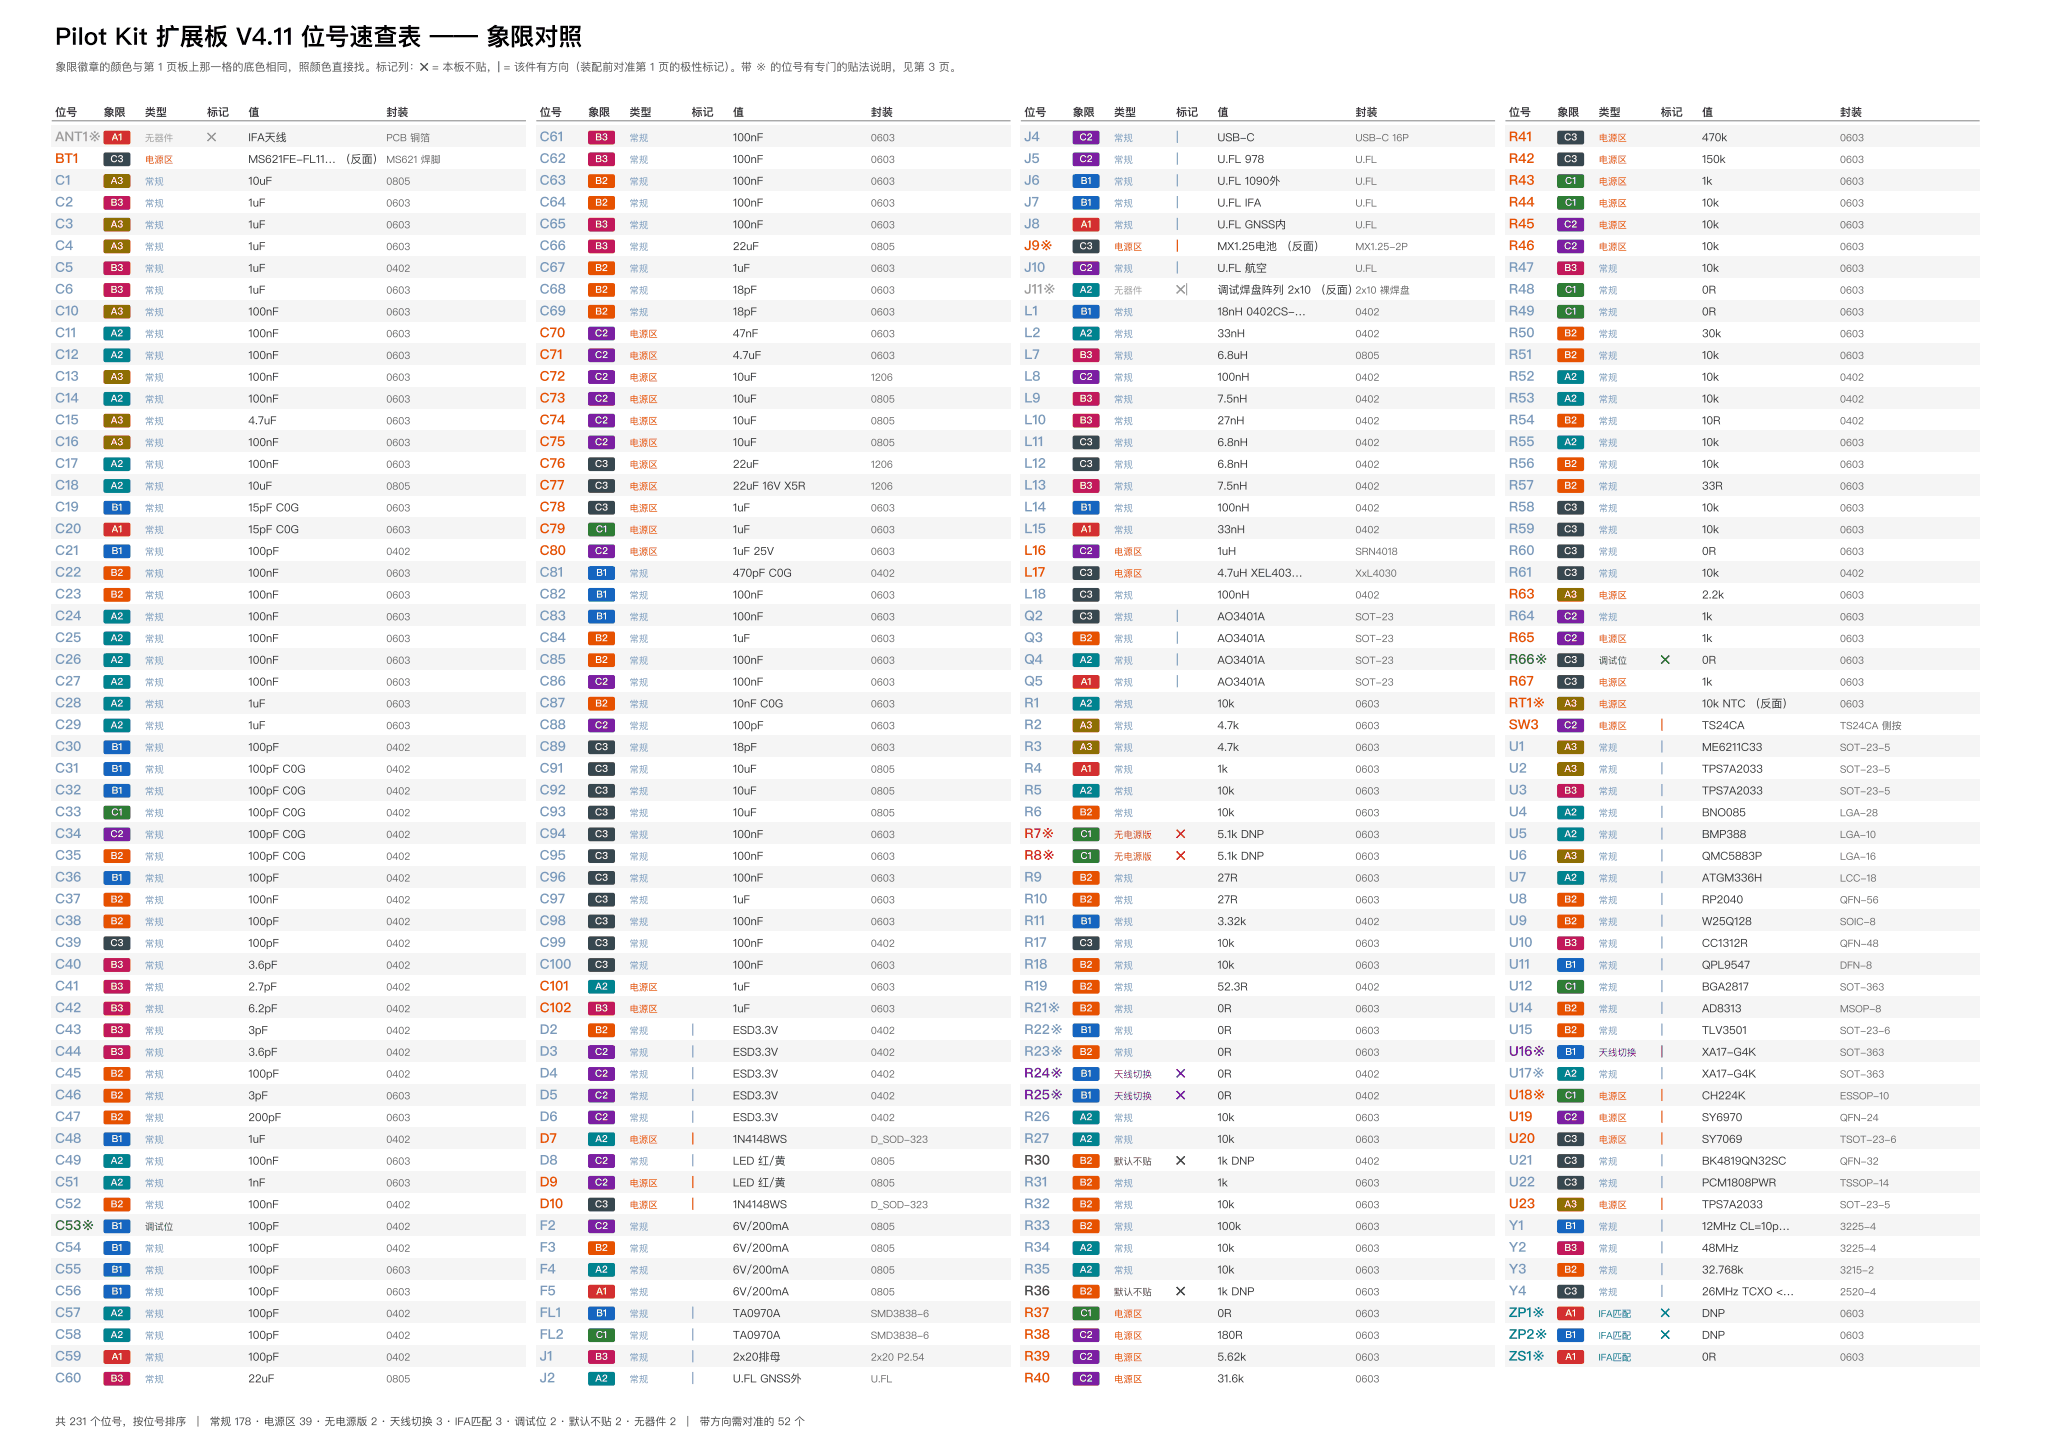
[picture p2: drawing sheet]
<svg xmlns="http://www.w3.org/2000/svg" width="594mm" height="420mm" viewBox="0 0 594 420" stroke-linecap="round" stroke-linejoin="round" font-family="sans-serif">
<defs><g id="words">
<text font-size="7" x="16" y="13">Pilot Kit 扩展板 V4.11 位号速查表 —— 象限对照</text>
<g font-size="3.9" fill="#9e9e9e">
<text x="16" y="40.9">ANT1※</text>
<text x="297" y="85.1">J11※</text>
</g>
<g font-size="3.9" fill="#7c99bd">
<text x="156.5" y="40.9">C61</text>
<text x="297" y="40.9">J4</text>
<text x="156.5" y="47.2">C62</text>
<text x="297" y="47.2">J5</text>
<text x="16" y="53.5">C1</text>
<text x="156.5" y="53.5">C63</text>
<text x="297" y="53.5">J6</text>
<text x="16" y="59.8">C2</text>
<text x="156.5" y="59.8">C64</text>
<text x="297" y="59.8">J7</text>
<text x="16" y="66.2">C3</text>
<text x="156.5" y="66.2">C65</text>
<text x="297" y="66.2">J8</text>
<text x="16" y="72.5">C4</text>
<text x="156.5" y="72.5">C66</text>
<text x="16" y="78.8">C5</text>
<text x="156.5" y="78.8">C67</text>
<text x="297" y="78.8">J10</text>
<text x="437.5" y="78.8">R47</text>
<text x="16" y="85.1">C6</text>
<text x="156.5" y="85.1">C68</text>
<text x="437.5" y="85.1">R48</text>
<text x="16" y="91.4">C10</text>
<text x="156.5" y="91.4">C69</text>
<text x="297" y="91.4">L1</text>
<text x="437.5" y="91.4">R49</text>
<text x="16" y="97.7">C11</text>
<text x="297" y="97.7">L2</text>
<text x="437.5" y="97.7">R50</text>
<text x="16" y="104">C12</text>
<text x="297" y="104">L7</text>
<text x="437.5" y="104">R51</text>
<text x="16" y="110.3">C13</text>
<text x="297" y="110.3">L8</text>
<text x="437.5" y="110.3">R52</text>
<text x="16" y="116.6">C14</text>
<text x="297" y="116.6">L9</text>
<text x="437.5" y="116.6">R53</text>
<text x="16" y="123">C15</text>
<text x="297" y="123">L10</text>
<text x="437.5" y="123">R54</text>
<text x="16" y="129.3">C16</text>
<text x="297" y="129.3">L11</text>
<text x="437.5" y="129.3">R55</text>
<text x="16" y="135.6">C17</text>
<text x="297" y="135.6">L12</text>
<text x="437.5" y="135.6">R56</text>
<text x="16" y="141.9">C18</text>
<text x="297" y="141.9">L13</text>
<text x="437.5" y="141.9">R57</text>
<text x="16" y="148.2">C19</text>
<text x="297" y="148.2">L14</text>
<text x="437.5" y="148.2">R58</text>
<text x="16" y="154.5">C20</text>
<text x="297" y="154.5">L15</text>
<text x="437.5" y="154.5">R59</text>
<text x="16" y="160.8">C21</text>
<text x="437.5" y="160.8">R60</text>
<text x="16" y="167.1">C22</text>
<text x="156.5" y="167.1">C81</text>
<text x="437.5" y="167.1">R61</text>
<text x="16" y="173.4">C23</text>
<text x="156.5" y="173.4">C82</text>
<text x="297" y="173.4">L18</text>
<text x="16" y="179.7">C24</text>
<text x="156.5" y="179.7">C83</text>
<text x="297" y="179.7">Q2</text>
<text x="437.5" y="179.7">R64</text>
<text x="16" y="186.1">C25</text>
<text x="156.5" y="186.1">C84</text>
<text x="297" y="186.1">Q3</text>
<text x="16" y="192.4">C26</text>
<text x="156.5" y="192.4">C85</text>
<text x="297" y="192.4">Q4</text>
<text x="16" y="198.7">C27</text>
<text x="156.5" y="198.7">C86</text>
<text x="297" y="198.7">Q5</text>
<text x="16" y="205">C28</text>
<text x="156.5" y="205">C87</text>
<text x="297" y="205">R1</text>
<text x="16" y="211.3">C29</text>
<text x="156.5" y="211.3">C88</text>
<text x="297" y="211.3">R2</text>
<text x="16" y="217.6">C30</text>
<text x="156.5" y="217.6">C89</text>
<text x="297" y="217.6">R3</text>
<text x="437.5" y="217.6">U1</text>
<text x="16" y="223.9">C31</text>
<text x="156.5" y="223.9">C91</text>
<text x="297" y="223.9">R4</text>
<text x="437.5" y="223.9">U2</text>
<text x="16" y="230.2">C32</text>
<text x="156.5" y="230.2">C92</text>
<text x="297" y="230.2">R5</text>
<text x="437.5" y="230.2">U3</text>
<text x="16" y="236.5">C33</text>
<text x="156.5" y="236.5">C93</text>
<text x="297" y="236.5">R6</text>
<text x="437.5" y="236.5">U4</text>
<text x="16" y="242.8">C34</text>
<text x="156.5" y="242.8">C94</text>
<text x="437.5" y="242.8">U5</text>
<text x="16" y="249.2">C35</text>
<text x="156.5" y="249.2">C95</text>
<text x="437.5" y="249.2">U6</text>
<text x="16" y="255.5">C36</text>
<text x="156.5" y="255.5">C96</text>
<text x="297" y="255.5">R9</text>
<text x="437.5" y="255.5">U7</text>
<text x="16" y="261.8">C37</text>
<text x="156.5" y="261.8">C97</text>
<text x="297" y="261.8">R10</text>
<text x="437.5" y="261.8">U8</text>
<text x="16" y="268.1">C38</text>
<text x="156.5" y="268.1">C98</text>
<text x="297" y="268.1">R11</text>
<text x="437.5" y="268.1">U9</text>
<text x="16" y="274.4">C39</text>
<text x="156.5" y="274.4">C99</text>
<text x="297" y="274.4">R17</text>
<text x="437.5" y="274.4">U10</text>
<text x="16" y="280.7">C40</text>
<text x="156.5" y="280.7">C100</text>
<text x="297" y="280.7">R18</text>
<text x="437.5" y="280.7">U11</text>
<text x="16" y="287">C41</text>
<text x="297" y="287">R19</text>
<text x="437.5" y="287">U12</text>
<text x="16" y="293.3">C42</text>
<text x="297" y="293.3">R21※</text>
<text x="437.5" y="293.3">U14</text>
<text x="16" y="299.6">C43</text>
<text x="156.5" y="299.6">D2</text>
<text x="297" y="299.6">R22※</text>
<text x="437.5" y="299.6">U15</text>
<text x="16" y="306">C44</text>
<text x="156.5" y="306">D3</text>
<text x="297" y="306">R23※</text>
<text x="16" y="312.3">C45</text>
<text x="156.5" y="312.3">D4</text>
<text x="437.5" y="312.3">U17※</text>
<text x="16" y="318.6">C46</text>
<text x="156.5" y="318.6">D5</text>
<text x="16" y="324.9">C47</text>
<text x="156.5" y="324.9">D6</text>
<text x="297" y="324.9">R26</text>
<text x="16" y="331.2">C48</text>
<text x="297" y="331.2">R27</text>
<text x="16" y="337.5">C49</text>
<text x="156.5" y="337.5">D8</text>
<text x="437.5" y="337.5">U21</text>
<text x="16" y="343.8">C51</text>
<text x="297" y="343.8">R31</text>
<text x="437.5" y="343.8">U22</text>
<text x="16" y="350.1">C52</text>
<text x="297" y="350.1">R32</text>
<text x="156.5" y="356.4">F2</text>
<text x="297" y="356.4">R33</text>
<text x="437.5" y="356.4">Y1</text>
<text x="16" y="362.7">C54</text>
<text x="156.5" y="362.7">F3</text>
<text x="297" y="362.7">R34</text>
<text x="437.5" y="362.7">Y2</text>
<text x="16" y="369.1">C55</text>
<text x="156.5" y="369.1">F4</text>
<text x="297" y="369.1">R35</text>
<text x="437.5" y="369.1">Y3</text>
<text x="16" y="375.4">C56</text>
<text x="156.5" y="375.4">F5</text>
<text x="437.5" y="375.4">Y4</text>
<text x="16" y="381.7">C57</text>
<text x="156.5" y="381.7">FL1</text>
<text x="16" y="388">C58</text>
<text x="156.5" y="388">FL2</text>
<text x="16" y="394.3">C59</text>
<text x="156.5" y="394.3">J1</text>
<text x="16" y="400.6">C60</text>
<text x="156.5" y="400.6">J2</text>
</g>
<g font-size="3.9" fill="#e65100">
<text x="437.5" y="40.9">R41</text>
<text x="16" y="47.2">BT1</text>
<text x="437.5" y="47.2">R42</text>
<text x="437.5" y="53.5">R43</text>
<text x="437.5" y="59.8">R44</text>
<text x="437.5" y="66.2">R45</text>
<text x="297" y="72.5">J9※</text>
<text x="437.5" y="72.5">R46</text>
<text x="156.5" y="97.7">C70</text>
<text x="156.5" y="104">C71</text>
<text x="156.5" y="110.3">C72</text>
<text x="156.5" y="116.6">C73</text>
<text x="156.5" y="123">C74</text>
<text x="156.5" y="129.3">C75</text>
<text x="156.5" y="135.6">C76</text>
<text x="156.5" y="141.9">C77</text>
<text x="156.5" y="148.2">C78</text>
<text x="156.5" y="154.5">C79</text>
<text x="156.5" y="160.8">C80</text>
<text x="297" y="160.8">L16</text>
<text x="297" y="167.1">L17</text>
<text x="437.5" y="173.4">R63</text>
<text x="437.5" y="186.1">R65</text>
<text x="437.5" y="198.7">R67</text>
<text x="437.5" y="205">RT1※</text>
<text x="437.5" y="211.3">SW3</text>
<text x="156.5" y="287">C101</text>
<text x="156.5" y="293.3">C102</text>
<text x="437.5" y="318.6">U18※</text>
<text x="437.5" y="324.9">U19</text>
<text x="156.5" y="331.2">D7</text>
<text x="437.5" y="331.2">U20</text>
<text x="156.5" y="343.8">D9</text>
<text x="156.5" y="350.1">D10</text>
<text x="437.5" y="350.1">U23</text>
<text x="297" y="381.7">R37</text>
<text x="297" y="388">R38</text>
<text x="297" y="394.3">R39</text>
<text x="297" y="400.6">R40</text>
</g>
<g font-size="3.9" fill="#2e7d32">
<text x="437.5" y="192.4">R66※</text>
<text x="16" y="356.4">C53※</text>
</g>
<g font-size="3.9" fill="#c62828">
<text x="297" y="242.8">R7※</text>
<text x="297" y="249.2">R8※</text>
</g>
<g font-size="3.9" fill="#6a1b9a">
<text x="437.5" y="306">U16※</text>
<text x="297" y="312.3">R24※</text>
<text x="297" y="318.6">R25※</text>
</g>
<g font-size="3.9" fill="#5d4037">
<text x="297" y="337.5">R30</text>
<text x="297" y="375.4">R36</text>
</g>
<g font-size="3.9" fill="#00838f">
<text x="437.5" y="381.7">ZP1※</text>
<text x="437.5" y="388">ZP2※</text>
<text x="437.5" y="394.3">ZS1※</text>
</g>
<g font-size="3.5" fill="#9e9e9e">
<text x="60" y="40.9">✕</text>
<text x="341" y="85.1">✕|</text>
</g>
<g font-size="3.5" fill="#7c99bd">
<text x="341" y="40.9">|</text>
<text x="341" y="47.2">|</text>
<text x="341" y="53.5">|</text>
<text x="341" y="59.8">|</text>
<text x="341" y="66.2">|</text>
<text x="341" y="78.8">|</text>
<text x="341" y="179.7">|</text>
<text x="341" y="186.1">|</text>
<text x="341" y="192.4">|</text>
<text x="341" y="198.7">|</text>
<text x="481.5" y="217.6">|</text>
<text x="481.5" y="223.9">|</text>
<text x="481.5" y="230.2">|</text>
<text x="481.5" y="236.5">|</text>
<text x="481.5" y="242.8">|</text>
<text x="481.5" y="249.2">|</text>
<text x="481.5" y="255.5">|</text>
<text x="481.5" y="261.8">|</text>
<text x="481.5" y="268.1">|</text>
<text x="481.5" y="274.4">|</text>
<text x="481.5" y="280.7">|</text>
<text x="481.5" y="287">|</text>
<text x="481.5" y="293.3">|</text>
<text x="200.5" y="299.6">|</text>
<text x="481.5" y="299.6">|</text>
<text x="200.5" y="306">|</text>
<text x="200.5" y="312.3">|</text>
<text x="481.5" y="312.3">|</text>
<text x="200.5" y="318.6">|</text>
<text x="200.5" y="324.9">|</text>
<text x="200.5" y="337.5">|</text>
<text x="481.5" y="337.5">|</text>
<text x="481.5" y="343.8">|</text>
<text x="481.5" y="356.4">|</text>
<text x="481.5" y="362.7">|</text>
<text x="481.5" y="369.1">|</text>
<text x="481.5" y="375.4">|</text>
<text x="200.5" y="381.7">|</text>
<text x="200.5" y="388">|</text>
<text x="200.5" y="394.3">|</text>
<text x="200.5" y="400.6">|</text>
</g>
<g font-size="3.5" fill="#e65100">
<text x="341" y="72.5">|</text>
<text x="481.5" y="211.3">|</text>
<text x="481.5" y="318.6">|</text>
<text x="481.5" y="324.9">|</text>
<text x="200.5" y="331.2">|</text>
<text x="481.5" y="331.2">|</text>
<text x="200.5" y="343.8">|</text>
<text x="200.5" y="350.1">|</text>
<text x="481.5" y="350.1">|</text>
</g>
<text font-size="3.5" fill="#2e7d32" x="481.5" y="192.4">✕</text>
<g font-size="3.5" fill="#c62828">
<text x="341" y="242.8">✕</text>
<text x="341" y="249.2">✕</text>
</g>
<g font-size="3.5" fill="#6a1b9a">
<text x="481.5" y="306">|</text>
<text x="341" y="312.3">✕</text>
<text x="341" y="318.6">✕</text>
</g>
<g font-size="3.5" fill="#5d4037">
<text x="341" y="337.5">✕</text>
<text x="341" y="375.4">✕</text>
</g>
<g font-size="3.5" fill="#00838f">
<text x="481.5" y="381.7">✕</text>
<text x="481.5" y="388">✕</text>
</g>
<g font-size="3.2" fill="#555">
<text x="16" y="20.5">象限徽章的颜色与第 1 页板上那一格的底色相同，照颜色直接找。标记列：✕ = 本板不贴，| = 该件有方向（装配前对准第 1 页的极性标记）</text>
<text x="211.6" y="20.5">。带 ※ 的位号有专门 的贴法说明，见第 3 页。</text>
</g>
<g font-size="3.2" fill="#333">
<text x="16" y="33.6">位号</text>
<text x="30" y="33.6">象限</text>
<text x="42" y="33.6">类型</text>
<text x="60" y="33.6">标记</text>
<text x="72" y="33.6">值</text>
<text x="112" y="33.6">封装</text>
<text x="156.5" y="33.6">位号</text>
<text x="170.5" y="33.6">象限</text>
<text x="182.5" y="33.6">类型</text>
<text x="200.5" y="33.6">标记</text>
<text x="212.5" y="33.6">值</text>
<text x="252.5" y="33.6">封装</text>
<text x="297" y="33.6">位号</text>
<text x="311" y="33.6">象限</text>
<text x="323" y="33.6">类型</text>
<text x="341" y="33.6">标记</text>
<text x="353" y="33.6">值</text>
<text x="393" y="33.6">封装</text>
<text x="437.5" y="33.6">位号</text>
<text x="451.5" y="33.6">象限</text>
<text x="463.5" y="33.6">类型</text>
<text x="481.5" y="33.6">标记</text>
<text x="493.5" y="33.6">值</text>
<text x="533.5" y="33.6">封装</text>
<text x="72" y="40.9">IFA天线</text>
<text x="212.5" y="40.9">100nF</text>
<text x="353" y="40.9">USB-C</text>
<text x="493.5" y="40.9">470k</text>
<text x="72" y="47.2">MS621FE-FL11… （反面） MS621 焊脚</text>
<text x="212.5" y="47.2">100nF</text>
<text x="353" y="47.2">U.FL 978</text>
<text x="493.5" y="47.2">150k</text>
<text x="72" y="53.5">10uF</text>
<text x="212.5" y="53.5">100nF</text>
<text x="353" y="53.5">U.FL 1090外</text>
<text x="493.5" y="53.5">1k</text>
<text x="72" y="59.8">1uF</text>
<text x="212.5" y="59.8">100nF</text>
<text x="353" y="59.8">U.FL IFA</text>
<text x="493.5" y="59.8">10k</text>
<text x="72" y="66.2">1uF</text>
<text x="212.5" y="66.2">100nF</text>
<text x="353" y="66.2">U.FL GNSS内</text>
<text x="493.5" y="66.2">10k</text>
<text x="72" y="72.5">1uF</text>
<text x="212.5" y="72.5">22uF</text>
<text x="353" y="72.5">MX1.25电池 （反面）</text>
<text x="493.5" y="72.5">10k</text>
<text x="72" y="78.8">1uF</text>
<text x="212.5" y="78.8">1uF</text>
<text x="353" y="78.8">U.FL 航空</text>
<text x="493.5" y="78.8">10k</text>
<text x="72" y="85.1">1uF</text>
<text x="212.5" y="85.1">18pF</text>
<text x="353" y="85.1">调试焊盘阵列 2x10 （反面）2x10 裸焊盘</text>
<text x="493.5" y="85.1">0R</text>
<text x="72" y="91.4">100nF</text>
<text x="212.5" y="91.4">18pF</text>
<text x="353" y="91.4">18nH 0402CS-…</text>
<text x="493.5" y="91.4">0R</text>
<text x="72" y="97.7">100nF</text>
<text x="212.5" y="97.7">47nF</text>
<text x="353" y="97.7">33nH</text>
<text x="493.5" y="97.7">30k</text>
<text x="72" y="104">100nF</text>
<text x="212.5" y="104">4.7uF</text>
<text x="353" y="104">6.8uH</text>
<text x="493.5" y="104">10k</text>
<text x="72" y="110.3">100nF</text>
<text x="212.5" y="110.3">10uF</text>
<text x="353" y="110.3">100nH</text>
<text x="493.5" y="110.3">10k</text>
<text x="72" y="116.6">100nF</text>
<text x="212.5" y="116.6">10uF</text>
<text x="353" y="116.6">7.5nH</text>
<text x="493.5" y="116.6">10k</text>
<text x="72" y="123">4.7uF</text>
<text x="212.5" y="123">10uF</text>
<text x="353" y="123">27nH</text>
<text x="493.5" y="123">10R</text>
<text x="72" y="129.3">100nF</text>
<text x="212.5" y="129.3">10uF</text>
<text x="353" y="129.3">6.8nH</text>
<text x="493.5" y="129.3">10k</text>
<text x="72" y="135.6">100nF</text>
<text x="212.5" y="135.6">22uF</text>
<text x="353" y="135.6">6.8nH</text>
<text x="493.5" y="135.6">10k</text>
<text x="72" y="141.9">10uF</text>
<text x="212.5" y="141.9">22uF 16V X5R</text>
<text x="353" y="141.9">7.5nH</text>
<text x="493.5" y="141.9">33R</text>
<text x="72" y="148.2">15pF C0G</text>
<text x="212.5" y="148.2">1uF</text>
<text x="353" y="148.2">100nH</text>
<text x="493.5" y="148.2">10k</text>
<text x="72" y="154.5">15pF C0G</text>
<text x="212.5" y="154.5">1uF</text>
<text x="353" y="154.5">33nH</text>
<text x="493.5" y="154.5">10k</text>
<text x="72" y="160.8">100pF</text>
<text x="212.5" y="160.8">1uF 25V</text>
<text x="353" y="160.8">1uH</text>
<text x="493.5" y="160.8">0R</text>
<text x="72" y="167.1">100nF</text>
<text x="212.5" y="167.1">470pF C0G</text>
<text x="353" y="167.1">4.7uH XEL403…</text>
<text x="493.5" y="167.1">10k</text>
<text x="72" y="173.4">100nF</text>
<text x="212.5" y="173.4">100nF</text>
<text x="353" y="173.4">100nH</text>
<text x="493.5" y="173.4">2.2k</text>
<text x="72" y="179.7">100nF</text>
<text x="212.5" y="179.7">100nF</text>
<text x="353" y="179.7">AO3401A</text>
<text x="493.5" y="179.7">1k</text>
<text x="72" y="186.1">100nF</text>
<text x="212.5" y="186.1">1uF</text>
<text x="353" y="186.1">AO3401A</text>
<text x="493.5" y="186.1">1k</text>
<text x="72" y="192.4">100nF</text>
<text x="212.5" y="192.4">100nF</text>
<text x="353" y="192.4">AO3401A</text>
<text x="493.5" y="192.4">0R</text>
<text x="72" y="198.7">100nF</text>
<text x="212.5" y="198.7">100nF</text>
<text x="353" y="198.7">AO3401A</text>
<text x="493.5" y="198.7">1k</text>
<text x="72" y="205">1uF</text>
<text x="212.5" y="205">10nF C0G</text>
<text x="353" y="205">10k</text>
<text x="493.5" y="205">10k NTC （反面）</text>
<text x="72" y="211.3">1uF</text>
<text x="212.5" y="211.3">100pF</text>
<text x="353" y="211.3">4.7k</text>
<text x="493.5" y="211.3">TS24CA</text>
<text x="72" y="217.6">100pF</text>
<text x="212.5" y="217.6">18pF</text>
<text x="353" y="217.6">4.7k</text>
<text x="493.5" y="217.6">ME6211C33</text>
<text x="72" y="223.9">100pF C0G</text>
<text x="212.5" y="223.9">10uF</text>
<text x="353" y="223.9">1k</text>
<text x="493.5" y="223.9">TPS7A2033</text>
<text x="72" y="230.2">100pF C0G</text>
<text x="212.5" y="230.2">10uF</text>
<text x="353" y="230.2">10k</text>
<text x="493.5" y="230.2">TPS7A2033</text>
<text x="72" y="236.5">100pF C0G</text>
<text x="212.5" y="236.5">10uF</text>
<text x="353" y="236.5">10k</text>
<text x="493.5" y="236.5">BNO085</text>
<text x="72" y="242.8">100pF C0G</text>
<text x="212.5" y="242.8">100nF</text>
<text x="353" y="242.8">5.1k DNP</text>
<text x="493.5" y="242.8">BMP388</text>
<text x="72" y="249.2">100pF C0G</text>
<text x="212.5" y="249.2">100nF</text>
<text x="353" y="249.2">5.1k DNP</text>
<text x="493.5" y="249.2">QMC5883P</text>
<text x="72" y="255.5">100pF</text>
<text x="212.5" y="255.5">100nF</text>
<text x="353" y="255.5">27R</text>
<text x="493.5" y="255.5">ATGM336H</text>
<text x="72" y="261.8">100nF</text>
<text x="212.5" y="261.8">1uF</text>
<text x="353" y="261.8">27R</text>
<text x="493.5" y="261.8">RP2040</text>
<text x="72" y="268.1">100pF</text>
<text x="212.5" y="268.1">100nF</text>
<text x="353" y="268.1">3.32k</text>
<text x="493.5" y="268.1">W25Q128</text>
<text x="72" y="274.4">100pF</text>
<text x="212.5" y="274.4">100nF</text>
<text x="353" y="274.4">10k</text>
<text x="493.5" y="274.4">CC1312R</text>
<text x="72" y="280.7">3.6pF</text>
<text x="212.5" y="280.7">100nF</text>
<text x="353" y="280.7">10k</text>
<text x="493.5" y="280.7">QPL9547</text>
<text x="72" y="287">2.7pF</text>
<text x="212.5" y="287">1uF</text>
<text x="353" y="287">52.3R</text>
<text x="493.5" y="287">BGA2817</text>
<text x="72" y="293.3">6.2pF</text>
<text x="212.5" y="293.3">1uF</text>
<text x="353" y="293.3">0R</text>
<text x="493.5" y="293.3">AD8313</text>
<text x="72" y="299.6">3pF</text>
<text x="212.5" y="299.6">ESD3.3V</text>
<text x="353" y="299.6">0R</text>
<text x="493.5" y="299.6">TLV3501</text>
<text x="72" y="306">3.6pF</text>
<text x="212.5" y="306">ESD3.3V</text>
<text x="353" y="306">0R</text>
<text x="493.5" y="306">XA17-G4K</text>
<text x="72" y="312.3">100pF</text>
<text x="212.5" y="312.3">ESD3.3V</text>
<text x="353" y="312.3">0R</text>
<text x="493.5" y="312.3">XA17-G4K</text>
<text x="72" y="318.6">3pF</text>
<text x="212.5" y="318.6">ESD3.3V</text>
<text x="353" y="318.6">0R</text>
<text x="493.5" y="318.6">CH224K</text>
<text x="72" y="324.9">200pF</text>
<text x="212.5" y="324.9">ESD3.3V</text>
<text x="353" y="324.9">10k</text>
<text x="493.5" y="324.9">SY6970</text>
<text x="72" y="331.2">1uF</text>
<text x="212.5" y="331.2">1N4148WS</text>
<text x="353" y="331.2">10k</text>
<text x="493.5" y="331.2">SY7069</text>
<text x="72" y="337.5">100nF</text>
<text x="212.5" y="337.5">LED 红/黄</text>
<text x="353" y="337.5">1k DNP</text>
<text x="493.5" y="337.5">BK4819QN32SC</text>
<text x="72" y="343.8">1nF</text>
<text x="212.5" y="343.8">LED 红/黄</text>
<text x="353" y="343.8">1k</text>
<text x="493.5" y="343.8">PCM1808PWR</text>
<text x="72" y="350.1">100nF</text>
<text x="212.5" y="350.1">1N4148WS</text>
<text x="353" y="350.1">10k</text>
<text x="493.5" y="350.1">TPS7A2033</text>
<text x="72" y="356.4">100pF</text>
<text x="212.5" y="356.4">6V/200mA</text>
<text x="353" y="356.4">100k</text>
<text x="493.5" y="356.4">12MHz CL=10p…</text>
<text x="72" y="362.7">100pF</text>
<text x="212.5" y="362.7">6V/200mA</text>
<text x="353" y="362.7">10k</text>
<text x="493.5" y="362.7">48MHz</text>
<text x="72" y="369.1">100pF</text>
<text x="212.5" y="369.1">6V/200mA</text>
<text x="353" y="369.1">10k</text>
<text x="493.5" y="369.1">32.768k</text>
<text x="72" y="375.4">100pF</text>
<text x="212.5" y="375.4">6V/200mA</text>
<text x="353" y="375.4">1k DNP</text>
<text x="493.5" y="375.4">26MHz TCXO &lt;…</text>
<text x="72" y="381.7">100pF</text>
<text x="212.5" y="381.7">TA0970A</text>
<text x="353" y="381.7">0R</text>
<text x="493.5" y="381.7">DNP</text>
<text x="72" y="388">100pF</text>
<text x="212.5" y="388">TA0970A</text>
<text x="353" y="388">180R</text>
<text x="493.5" y="388">DNP</text>
<text x="72" y="394.3">100pF</text>
<text x="212.5" y="394.3">2x20排母</text>
<text x="353" y="394.3">5.62k</text>
<text x="493.5" y="394.3">0R</text>
<text x="72" y="400.6">22uF</text>
<text x="212.5" y="400.6">U.FL GNSS外</text>
<text x="353" y="400.6">31.6k</text>
</g>
<g font-size="3.1" fill="#444">
<text x="16" y="413">共 231 个位号，按位号排序</text>
<text x="57.1" y="413">|</text>
<text x="60.8" y="413">常规 178 · 电源区 39 · 无电源版 2 · 天线切换 3 · IFA匹配 3 · 调试位 2 · 默认不贴 2 · 无器件 2</text>
<text x="199.1" y="413">|</text>
<text x="202.8" y="413">带方向需对准的 52 个</text>
</g>
<g font-size="2.9" fill="#666">
<text x="112" y="40.9">PCB 铜箔</text>
<text x="252.5" y="40.9">0603</text>
<text x="393" y="40.9">USB-C 16P</text>
<text x="533.5" y="40.9">0603</text>
<text x="252.5" y="47.2">0603</text>
<text x="393" y="47.2">U.FL</text>
<text x="533.5" y="47.2">0603</text>
<text x="112" y="53.5">0805</text>
<text x="252.5" y="53.5">0603</text>
<text x="393" y="53.5">U.FL</text>
<text x="533.5" y="53.5">0603</text>
<text x="112" y="59.8">0603</text>
<text x="252.5" y="59.8">0603</text>
<text x="393" y="59.8">U.FL</text>
<text x="533.5" y="59.8">0603</text>
<text x="112" y="66.2">0603</text>
<text x="252.5" y="66.2">0603</text>
<text x="393" y="66.2">U.FL</text>
<text x="533.5" y="66.2">0603</text>
<text x="112" y="72.5">0603</text>
<text x="252.5" y="72.5">0805</text>
<text x="393" y="72.5">MX1.25-2P</text>
<text x="533.5" y="72.5">0603</text>
<text x="112" y="78.8">0402</text>
<text x="252.5" y="78.8">0603</text>
<text x="393" y="78.8">U.FL</text>
<text x="533.5" y="78.8">0603</text>
<text x="112" y="85.1">0603</text>
<text x="252.5" y="85.1">0603</text>
<text x="533.5" y="85.1">0603</text>
<text x="112" y="91.4">0603</text>
<text x="252.5" y="91.4">0603</text>
<text x="393" y="91.4">0402</text>
<text x="533.5" y="91.4">0603</text>
<text x="112" y="97.7">0603</text>
<text x="252.5" y="97.7">0603</text>
<text x="393" y="97.7">0402</text>
<text x="533.5" y="97.7">0603</text>
<text x="112" y="104">0603</text>
<text x="252.5" y="104">0603</text>
<text x="393" y="104">0805</text>
<text x="533.5" y="104">0603</text>
<text x="112" y="110.3">0603</text>
<text x="252.5" y="110.3">1206</text>
<text x="393" y="110.3">0402</text>
<text x="533.5" y="110.3">0402</text>
<text x="112" y="116.6">0603</text>
<text x="252.5" y="116.6">0805</text>
<text x="393" y="116.6">0402</text>
<text x="533.5" y="116.6">0402</text>
<text x="112" y="123">0603</text>
<text x="252.5" y="123">0805</text>
<text x="393" y="123">0402</text>
<text x="533.5" y="123">0402</text>
<text x="112" y="129.3">0603</text>
<text x="252.5" y="129.3">0805</text>
<text x="393" y="129.3">0402</text>
<text x="533.5" y="129.3">0603</text>
<text x="112" y="135.6">0603</text>
<text x="252.5" y="135.6">1206</text>
<text x="393" y="135.6">0402</text>
<text x="533.5" y="135.6">0603</text>
<text x="112" y="141.9">0805</text>
<text x="252.5" y="141.9">1206</text>
<text x="393" y="141.9">0402</text>
<text x="533.5" y="141.9">0603</text>
<text x="112" y="148.2">0603</text>
<text x="252.5" y="148.2">0603</text>
<text x="393" y="148.2">0402</text>
<text x="533.5" y="148.2">0603</text>
<text x="112" y="154.5">0603</text>
<text x="252.5" y="154.5">0603</text>
<text x="393" y="154.5">0402</text>
<text x="533.5" y="154.5">0603</text>
<text x="112" y="160.8">0402</text>
<text x="252.5" y="160.8">0603</text>
<text x="393" y="160.8">SRN4018</text>
<text x="533.5" y="160.8">0603</text>
<text x="112" y="167.1">0603</text>
<text x="252.5" y="167.1">0402</text>
<text x="393" y="167.1">XxL4030</text>
<text x="533.5" y="167.1">0402</text>
<text x="112" y="173.4">0603</text>
<text x="252.5" y="173.4">0603</text>
<text x="393" y="173.4">0402</text>
<text x="533.5" y="173.4">0603</text>
<text x="112" y="179.7">0603</text>
<text x="252.5" y="179.7">0603</text>
<text x="393" y="179.7">SOT-23</text>
<text x="533.5" y="179.7">0603</text>
<text x="112" y="186.1">0603</text>
<text x="252.5" y="186.1">0603</text>
<text x="393" y="186.1">SOT-23</text>
<text x="533.5" y="186.1">0603</text>
<text x="112" y="192.4">0603</text>
<text x="252.5" y="192.4">0603</text>
<text x="393" y="192.4">SOT-23</text>
<text x="533.5" y="192.4">0603</text>
<text x="112" y="198.7">0603</text>
<text x="252.5" y="198.7">0603</text>
<text x="393" y="198.7">SOT-23</text>
<text x="533.5" y="198.7">0603</text>
<text x="112" y="205">0603</text>
<text x="252.5" y="205">0603</text>
<text x="393" y="205">0603</text>
<text x="533.5" y="205">0603</text>
<text x="112" y="211.3">0603</text>
<text x="252.5" y="211.3">0603</text>
<text x="393" y="211.3">0603</text>
<text x="533.5" y="211.3">TS24CA 侧按</text>
<text x="112" y="217.6">0402</text>
<text x="252.5" y="217.6">0603</text>
<text x="393" y="217.6">0603</text>
<text x="533.5" y="217.6">SOT-23-5</text>
<text x="112" y="223.9">0402</text>
<text x="252.5" y="223.9">0805</text>
<text x="393" y="223.9">0603</text>
<text x="533.5" y="223.9">SOT-23-5</text>
<text x="112" y="230.2">0402</text>
<text x="252.5" y="230.2">0805</text>
<text x="393" y="230.2">0603</text>
<text x="533.5" y="230.2">SOT-23-5</text>
<text x="112" y="236.5">0402</text>
<text x="252.5" y="236.5">0805</text>
<text x="393" y="236.5">0603</text>
<text x="533.5" y="236.5">LGA-28</text>
<text x="112" y="242.8">0402</text>
<text x="252.5" y="242.8">0603</text>
<text x="393" y="242.8">0603</text>
<text x="533.5" y="242.8">LGA-10</text>
<text x="112" y="249.2">0402</text>
<text x="252.5" y="249.2">0603</text>
<text x="393" y="249.2">0603</text>
<text x="533.5" y="249.2">LGA-16</text>
<text x="112" y="255.5">0402</text>
<text x="252.5" y="255.5">0603</text>
<text x="393" y="255.5">0603</text>
<text x="533.5" y="255.5">LCC-18</text>
<text x="112" y="261.8">0402</text>
<text x="252.5" y="261.8">0603</text>
<text x="393" y="261.8">0603</text>
<text x="533.5" y="261.8">QFN-56</text>
<text x="112" y="268.1">0402</text>
<text x="252.5" y="268.1">0603</text>
<text x="393" y="268.1">0402</text>
<text x="533.5" y="268.1">SOIC-8</text>
<text x="112" y="274.4">0402</text>
<text x="252.5" y="274.4">0402</text>
<text x="393" y="274.4">0603</text>
<text x="533.5" y="274.4">QFN-48</text>
<text x="112" y="280.7">0402</text>
<text x="252.5" y="280.7">0603</text>
<text x="393" y="280.7">0603</text>
<text x="533.5" y="280.7">DFN-8</text>
<text x="112" y="287">0402</text>
<text x="252.5" y="287">0603</text>
<text x="393" y="287">0402</text>
<text x="533.5" y="287">SOT-363</text>
<text x="112" y="293.3">0402</text>
<text x="252.5" y="293.3">0603</text>
<text x="393" y="293.3">0603</text>
<text x="533.5" y="293.3">MSOP-8</text>
<text x="112" y="299.6">0402</text>
<text x="252.5" y="299.6">0402</text>
<text x="393" y="299.6">0603</text>
<text x="533.5" y="299.6">SOT-23-6</text>
<text x="112" y="306">0402</text>
<text x="252.5" y="306">0402</text>
<text x="393" y="306">0603</text>
<text x="533.5" y="306">SOT-363</text>
<text x="112" y="312.3">0402</text>
<text x="252.5" y="312.3">0402</text>
<text x="393" y="312.3">0402</text>
<text x="533.5" y="312.3">SOT-363</text>
<text x="112" y="318.6">0603</text>
<text x="252.5" y="318.6">0402</text>
<text x="393" y="318.6">0402</text>
<text x="533.5" y="318.6">ESSOP-10</text>
<text x="112" y="324.9">0603</text>
<text x="252.5" y="324.9">0402</text>
<text x="393" y="324.9">0603</text>
<text x="533.5" y="324.9">QFN-24</text>
<text x="112" y="331.2">0402</text>
<text x="252.5" y="331.2">D_SOD-323</text>
<text x="393" y="331.2">0603</text>
<text x="533.5" y="331.2">TSOT-23-6</text>
<text x="112" y="337.5">0603</text>
<text x="252.5" y="337.5">0805</text>
<text x="393" y="337.5">0402</text>
<text x="533.5" y="337.5">QFN-32</text>
<text x="112" y="343.8">0603</text>
<text x="252.5" y="343.8">0805</text>
<text x="393" y="343.8">0603</text>
<text x="533.5" y="343.8">TSSOP-14</text>
<text x="112" y="350.1">0402</text>
<text x="252.5" y="350.1">D_SOD-323</text>
<text x="393" y="350.1">0603</text>
<text x="533.5" y="350.1">SOT-23-5</text>
<text x="112" y="356.4">0402</text>
<text x="252.5" y="356.4">0805</text>
<text x="393" y="356.4">0603</text>
<text x="533.5" y="356.4">3225-4</text>
<text x="112" y="362.7">0402</text>
<text x="252.5" y="362.7">0805</text>
<text x="393" y="362.7">0603</text>
<text x="533.5" y="362.7">3225-4</text>
<text x="112" y="369.1">0603</text>
<text x="252.5" y="369.1">0805</text>
<text x="393" y="369.1">0603</text>
<text x="533.5" y="369.1">3215-2</text>
<text x="112" y="375.4">0603</text>
<text x="252.5" y="375.4">0805</text>
<text x="393" y="375.4">0603</text>
<text x="533.5" y="375.4">2520-4</text>
<text x="112" y="381.7">0402</text>
<text x="252.5" y="381.7">SMD3838-6</text>
<text x="393" y="381.7">0603</text>
<text x="533.5" y="381.7">0603</text>
<text x="112" y="388">0402</text>
<text x="252.5" y="388">SMD3838-6</text>
<text x="393" y="388">0603</text>
<text x="533.5" y="388">0603</text>
<text x="112" y="394.3">0402</text>
<text x="252.5" y="394.3">2x20 P2.54</text>
<text x="393" y="394.3">0603</text>
<text x="533.5" y="394.3">0603</text>
<text x="112" y="400.6">0805</text>
<text x="252.5" y="400.6">U.FL</text>
<text x="393" y="400.6">0603</text>
</g>
<g font-size="2.8" fill="#fff">
<text x="32.4" y="40.7">A1</text>
<text x="172.6" y="40.7">B3</text>
<text x="313" y="40.7">C2</text>
<text x="453.5" y="40.7">C3</text>
<text x="32" y="47">C3</text>
<text x="172.6" y="47">B3</text>
<text x="313" y="47">C2</text>
<text x="453.5" y="47">C3</text>
<text x="32.1" y="53.3">A3</text>
<text x="172.6" y="53.3">B2</text>
<text x="313.4" y="53.3">B1</text>
<text x="453.8" y="53.3">C1</text>
<text x="32.1" y="59.6">B3</text>
<text x="172.6" y="59.6">B2</text>
<text x="313.4" y="59.6">B1</text>
<text x="453.8" y="59.6">C1</text>
<text x="32.1" y="65.9">A3</text>
<text x="172.6" y="65.9">B3</text>
<text x="313.4" y="65.9">A1</text>
<text x="453.5" y="65.9">C2</text>
<text x="32.1" y="72.2">A3</text>
<text x="172.6" y="72.2">B3</text>
<text x="313" y="72.2">C3</text>
<text x="453.5" y="72.2">C2</text>
<text x="32.1" y="78.5">B3</text>
<text x="172.6" y="78.5">B2</text>
<text x="313" y="78.5">C2</text>
<text x="453.6" y="78.5">B3</text>
<text x="32.1" y="84.9">B3</text>
<text x="172.6" y="84.9">B2</text>
<text x="313.1" y="84.9">A2</text>
<text x="453.8" y="84.9">C1</text>
<text x="32.1" y="91.2">A3</text>
<text x="172.6" y="91.2">B2</text>
<text x="313.4" y="91.2">B1</text>
<text x="453.8" y="91.2">C1</text>
<text x="32.1" y="97.5">A2</text>
<text x="172.5" y="97.5">C2</text>
<text x="313.1" y="97.5">A2</text>
<text x="453.6" y="97.5">B2</text>
<text x="32.1" y="103.8">A2</text>
<text x="172.5" y="103.8">C2</text>
<text x="313.1" y="103.8">B3</text>
<text x="453.6" y="103.8">B2</text>
<text x="32.1" y="110.1">A3</text>
<text x="172.5" y="110.1">C2</text>
<text x="313" y="110.1">C2</text>
<text x="453.6" y="110.1">A2</text>
<text x="32.1" y="116.4">A2</text>
<text x="172.5" y="116.4">C2</text>
<text x="313.1" y="116.4">B3</text>
<text x="453.6" y="116.4">A2</text>
<text x="32.1" y="122.7">A3</text>
<text x="172.5" y="122.7">C2</text>
<text x="313.1" y="122.7">B3</text>
<text x="453.6" y="122.7">B2</text>
<text x="32.1" y="129">A3</text>
<text x="172.5" y="129">C2</text>
<text x="313" y="129">C3</text>
<text x="453.6" y="129">A2</text>
<text x="32.1" y="135.3">A2</text>
<text x="172.5" y="135.3">C3</text>
<text x="313" y="135.3">C3</text>
<text x="453.6" y="135.3">B2</text>
<text x="32.1" y="141.6">A2</text>
<text x="172.5" y="141.6">C3</text>
<text x="313.1" y="141.6">B3</text>
<text x="453.6" y="141.6">B2</text>
<text x="32.4" y="148">B1</text>
<text x="172.5" y="148">C3</text>
<text x="313.4" y="148">B1</text>
<text x="453.5" y="148">C3</text>
<text x="32.4" y="154.3">A1</text>
<text x="172.8" y="154.3">C1</text>
<text x="313.4" y="154.3">A1</text>
<text x="453.5" y="154.3">C3</text>
<text x="32.4" y="160.6">B1</text>
<text x="172.5" y="160.6">C2</text>
<text x="313" y="160.6">C2</text>
<text x="453.5" y="160.6">C3</text>
<text x="32.1" y="166.9">B2</text>
<text x="172.9" y="166.9">B1</text>
<text x="313" y="166.9">C3</text>
<text x="453.5" y="166.9">C3</text>
<text x="32.1" y="173.2">B2</text>
<text x="172.9" y="173.2">B1</text>
<text x="313" y="173.2">C3</text>
<text x="453.6" y="173.2">A3</text>
<text x="32.1" y="179.5">A2</text>
<text x="172.9" y="179.5">B1</text>
<text x="313" y="179.5">C3</text>
<text x="453.5" y="179.5">C2</text>
<text x="32.1" y="185.8">A2</text>
<text x="172.6" y="185.8">B2</text>
<text x="313.1" y="185.8">B2</text>
<text x="453.5" y="185.8">C2</text>
<text x="32.1" y="192.1">A2</text>
<text x="172.6" y="192.1">B2</text>
<text x="313.1" y="192.1">A2</text>
<text x="453.5" y="192.1">C3</text>
<text x="32.1" y="198.4">A2</text>
<text x="172.5" y="198.4">C2</text>
<text x="313.4" y="198.4">A1</text>
<text x="453.5" y="198.4">C3</text>
<text x="32.1" y="204.8">A2</text>
<text x="172.6" y="204.8">B2</text>
<text x="313.1" y="204.8">A2</text>
<text x="453.6" y="204.8">A3</text>
<text x="32.1" y="211.1">A2</text>
<text x="172.5" y="211.1">C2</text>
<text x="313.1" y="211.1">A3</text>
<text x="453.5" y="211.1">C2</text>
<text x="32.4" y="217.4">B1</text>
<text x="172.5" y="217.4">C3</text>
<text x="313.1" y="217.4">A3</text>
<text x="453.6" y="217.4">A3</text>
<text x="32.4" y="223.7">B1</text>
<text x="172.5" y="223.7">C3</text>
<text x="313.4" y="223.7">A1</text>
<text x="453.6" y="223.7">A3</text>
<text x="32.4" y="230">B1</text>
<text x="172.5" y="230">C3</text>
<text x="313.1" y="230">A2</text>
<text x="453.6" y="230">B3</text>
<text x="32.3" y="236.3">C1</text>
<text x="172.5" y="236.3">C3</text>
<text x="313.1" y="236.3">B2</text>
<text x="453.6" y="236.3">A2</text>
<text x="32" y="242.6">C2</text>
<text x="172.5" y="242.6">C3</text>
<text x="313.3" y="242.6">C1</text>
<text x="453.6" y="242.6">A2</text>
<text x="32.1" y="248.9">B2</text>
<text x="172.5" y="248.9">C3</text>
<text x="313.3" y="248.9">C1</text>
<text x="453.6" y="248.9">A3</text>
<text x="32.4" y="255.2">B1</text>
<text x="172.5" y="255.2">C3</text>
<text x="313.1" y="255.2">B2</text>
<text x="453.6" y="255.2">A2</text>
<text x="32.1" y="261.5">B2</text>
<text x="172.5" y="261.5">C3</text>
<text x="313.1" y="261.5">B2</text>
<text x="453.6" y="261.5">B2</text>
<text x="32.1" y="267.9">B2</text>
<text x="172.5" y="267.9">C3</text>
<text x="313.4" y="267.9">B1</text>
<text x="453.6" y="267.9">B2</text>
<text x="32" y="274.2">C3</text>
<text x="172.5" y="274.2">C3</text>
<text x="313" y="274.2">C3</text>
<text x="453.6" y="274.2">B3</text>
<text x="32.1" y="280.5">B3</text>
<text x="172.5" y="280.5">C3</text>
<text x="313.1" y="280.5">B2</text>
<text x="453.9" y="280.5">B1</text>
<text x="32.1" y="286.8">B3</text>
<text x="172.6" y="286.8">A2</text>
<text x="313.1" y="286.8">B2</text>
<text x="453.8" y="286.8">C1</text>
<text x="32.1" y="293.1">B3</text>
<text x="172.6" y="293.1">B3</text>
<text x="313.1" y="293.1">B2</text>
<text x="453.6" y="293.1">B2</text>
<text x="32.1" y="299.4">B3</text>
<text x="172.6" y="299.4">B2</text>
<text x="313.4" y="299.4">B1</text>
<text x="453.6" y="299.4">B2</text>
<text x="32.1" y="305.7">B3</text>
<text x="172.5" y="305.7">C2</text>
<text x="313.1" y="305.7">B2</text>
<text x="453.9" y="305.7">B1</text>
<text x="32.1" y="312">B2</text>
<text x="172.5" y="312">C2</text>
<text x="313.4" y="312">B1</text>
<text x="453.6" y="312">A2</text>
<text x="32.1" y="318.3">B2</text>
<text x="172.5" y="318.3">C2</text>
<text x="313.4" y="318.3">B1</text>
<text x="453.8" y="318.3">C1</text>
<text x="32.1" y="324.6">B2</text>
<text x="172.5" y="324.6">C2</text>
<text x="313.1" y="324.6">A2</text>
<text x="453.5" y="324.6">C2</text>
<text x="32.4" y="331">B1</text>
<text x="172.6" y="331">A2</text>
<text x="313.1" y="331">A2</text>
<text x="453.5" y="331">C3</text>
<text x="32.1" y="337.3">A2</text>
<text x="172.5" y="337.3">C2</text>
<text x="313.1" y="337.3">B2</text>
<text x="453.5" y="337.3">C3</text>
<text x="32.1" y="343.6">A2</text>
<text x="172.5" y="343.6">C2</text>
<text x="313.1" y="343.6">B2</text>
<text x="453.5" y="343.6">C3</text>
<text x="32.1" y="349.9">B2</text>
<text x="172.5" y="349.9">C3</text>
<text x="313.1" y="349.9">B2</text>
<text x="453.6" y="349.9">A3</text>
<text x="32.4" y="356.2">B1</text>
<text x="172.5" y="356.2">C2</text>
<text x="313.1" y="356.2">B2</text>
<text x="453.9" y="356.2">B1</text>
<text x="32.4" y="362.5">B1</text>
<text x="172.6" y="362.5">B2</text>
<text x="313.1" y="362.5">A2</text>
<text x="453.6" y="362.5">B3</text>
<text x="32.4" y="368.8">B1</text>
<text x="172.6" y="368.8">A2</text>
<text x="313.1" y="368.8">A2</text>
<text x="453.6" y="368.8">B2</text>
<text x="32.4" y="375.1">B1</text>
<text x="172.9" y="375.1">A1</text>
<text x="313.1" y="375.1">B2</text>
<text x="453.5" y="375.1">C3</text>
<text x="32.1" y="381.4">A2</text>
<text x="172.9" y="381.4">B1</text>
<text x="313.3" y="381.4">C1</text>
<text x="453.9" y="381.4">A1</text>
<text x="32.1" y="387.8">A2</text>
<text x="172.8" y="387.8">C1</text>
<text x="313" y="387.8">C2</text>
<text x="453.9" y="387.8">B1</text>
<text x="32.4" y="394.1">A1</text>
<text x="172.6" y="394.1">B3</text>
<text x="313" y="394.1">C2</text>
<text x="453.9" y="394.1">A1</text>
<text x="32.1" y="400.4">B3</text>
<text x="172.6" y="400.4">A2</text>
<text x="313" y="400.4">C2</text>
</g>
<g font-size="2.7" fill="#9e9e9e">
<text x="42" y="40.9">无器件</text>
<text x="323" y="85.1">无器件</text>
</g>
<g font-size="2.7" fill="#7c99bd">
<text x="182.5" y="40.9">常规</text>
<text x="323" y="40.9">常规</text>
<text x="182.5" y="47.2">常规</text>
<text x="323" y="47.2">常规</text>
<text x="42" y="53.5">常规</text>
<text x="182.5" y="53.5">常规</text>
<text x="323" y="53.5">常规</text>
<text x="42" y="59.8">常规</text>
<text x="182.5" y="59.8">常规</text>
<text x="323" y="59.8">常规</text>
<text x="42" y="66.2">常规</text>
<text x="182.5" y="66.2">常规</text>
<text x="323" y="66.2">常规</text>
<text x="42" y="72.5">常规</text>
<text x="182.5" y="72.5">常规</text>
<text x="42" y="78.8">常规</text>
<text x="182.5" y="78.8">常规</text>
<text x="323" y="78.8">常规</text>
<text x="463.5" y="78.8">常规</text>
<text x="42" y="85.1">常规</text>
<text x="182.5" y="85.1">常规</text>
<text x="463.5" y="85.1">常规</text>
<text x="42" y="91.4">常规</text>
<text x="182.5" y="91.4">常规</text>
<text x="323" y="91.4">常规</text>
<text x="463.5" y="91.4">常规</text>
<text x="42" y="97.7">常规</text>
<text x="323" y="97.7">常规</text>
<text x="463.5" y="97.7">常规</text>
<text x="42" y="104">常规</text>
<text x="323" y="104">常规</text>
<text x="463.5" y="104">常规</text>
<text x="42" y="110.3">常规</text>
<text x="323" y="110.3">常规</text>
<text x="463.5" y="110.3">常规</text>
<text x="42" y="116.6">常规</text>
<text x="323" y="116.6">常规</text>
<text x="463.5" y="116.6">常规</text>
<text x="42" y="123">常规</text>
<text x="323" y="123">常规</text>
<text x="463.5" y="123">常规</text>
<text x="42" y="129.3">常规</text>
<text x="323" y="129.3">常规</text>
<text x="463.5" y="129.3">常规</text>
<text x="42" y="135.6">常规</text>
<text x="323" y="135.6">常规</text>
<text x="463.5" y="135.6">常规</text>
<text x="42" y="141.9">常规</text>
<text x="323" y="141.9">常规</text>
<text x="463.5" y="141.9">常规</text>
<text x="42" y="148.2">常规</text>
<text x="323" y="148.2">常规</text>
<text x="463.5" y="148.2">常规</text>
<text x="42" y="154.5">常规</text>
<text x="323" y="154.5">常规</text>
<text x="463.5" y="154.5">常规</text>
<text x="42" y="160.8">常规</text>
<text x="463.5" y="160.8">常规</text>
<text x="42" y="167.1">常规</text>
<text x="182.5" y="167.1">常规</text>
<text x="463.5" y="167.1">常规</text>
<text x="42" y="173.4">常规</text>
<text x="182.5" y="173.4">常规</text>
<text x="323" y="173.4">常规</text>
<text x="42" y="179.7">常规</text>
<text x="182.5" y="179.7">常规</text>
<text x="323" y="179.7">常规</text>
<text x="463.5" y="179.7">常规</text>
<text x="42" y="186.1">常规</text>
<text x="182.5" y="186.1">常规</text>
<text x="323" y="186.1">常规</text>
<text x="42" y="192.4">常规</text>
<text x="182.5" y="192.4">常规</text>
<text x="323" y="192.4">常规</text>
<text x="42" y="198.7">常规</text>
<text x="182.5" y="198.7">常规</text>
<text x="323" y="198.7">常规</text>
<text x="42" y="205">常规</text>
<text x="182.5" y="205">常规</text>
<text x="323" y="205">常规</text>
<text x="42" y="211.3">常规</text>
<text x="182.5" y="211.3">常规</text>
<text x="323" y="211.3">常规</text>
<text x="42" y="217.6">常规</text>
<text x="182.5" y="217.6">常规</text>
<text x="323" y="217.6">常规</text>
<text x="463.5" y="217.6">常规</text>
<text x="42" y="223.9">常规</text>
<text x="182.5" y="223.9">常规</text>
<text x="323" y="223.9">常规</text>
<text x="463.5" y="223.9">常规</text>
<text x="42" y="230.2">常规</text>
<text x="182.5" y="230.2">常规</text>
<text x="323" y="230.2">常规</text>
<text x="463.5" y="230.2">常规</text>
<text x="42" y="236.5">常规</text>
<text x="182.5" y="236.5">常规</text>
<text x="323" y="236.5">常规</text>
<text x="463.5" y="236.5">常规</text>
<text x="42" y="242.8">常规</text>
<text x="182.5" y="242.8">常规</text>
<text x="463.5" y="242.8">常规</text>
<text x="42" y="249.2">常规</text>
<text x="182.5" y="249.2">常规</text>
<text x="463.5" y="249.2">常规</text>
<text x="42" y="255.5">常规</text>
<text x="182.5" y="255.5">常规</text>
<text x="323" y="255.5">常规</text>
<text x="463.5" y="255.5">常规</text>
<text x="42" y="261.8">常规</text>
<text x="182.5" y="261.8">常规</text>
<text x="323" y="261.8">常规</text>
<text x="463.5" y="261.8">常规</text>
<text x="42" y="268.1">常规</text>
<text x="182.5" y="268.1">常规</text>
<text x="323" y="268.1">常规</text>
<text x="463.5" y="268.1">常规</text>
<text x="42" y="274.4">常规</text>
<text x="182.5" y="274.4">常规</text>
<text x="323" y="274.4">常规</text>
<text x="463.5" y="274.4">常规</text>
<text x="42" y="280.7">常规</text>
<text x="182.5" y="280.7">常规</text>
<text x="323" y="280.7">常规</text>
<text x="463.5" y="280.7">常规</text>
<text x="42" y="287">常规</text>
<text x="323" y="287">常规</text>
<text x="463.5" y="287">常规</text>
<text x="42" y="293.3">常规</text>
<text x="323" y="293.3">常规</text>
<text x="463.5" y="293.3">常规</text>
<text x="42" y="299.6">常规</text>
<text x="182.5" y="299.6">常规</text>
<text x="323" y="299.6">常规</text>
<text x="463.5" y="299.6">常规</text>
<text x="42" y="306">常规</text>
<text x="182.5" y="306">常规</text>
<text x="323" y="306">常规</text>
<text x="42" y="312.3">常规</text>
<text x="182.5" y="312.3">常规</text>
<text x="463.5" y="312.3">常规</text>
<text x="42" y="318.6">常规</text>
<text x="182.5" y="318.6">常规</text>
<text x="42" y="324.9">常规</text>
<text x="182.5" y="324.9">常规</text>
<text x="323" y="324.9">常规</text>
<text x="42" y="331.2">常规</text>
<text x="323" y="331.2">常规</text>
<text x="42" y="337.5">常规</text>
<text x="182.5" y="337.5">常规</text>
<text x="463.5" y="337.5">常规</text>
<text x="42" y="343.8">常规</text>
<text x="323" y="343.8">常规</text>
<text x="463.5" y="343.8">常规</text>
<text x="42" y="350.1">常规</text>
<text x="323" y="350.1">常规</text>
<text x="182.5" y="356.4">常规</text>
<text x="323" y="356.4">常规</text>
<text x="463.5" y="356.4">常规</text>
<text x="42" y="362.7">常规</text>
<text x="182.5" y="362.7">常规</text>
<text x="323" y="362.7">常规</text>
<text x="463.5" y="362.7">常规</text>
<text x="42" y="369.1">常规</text>
<text x="182.5" y="369.1">常规</text>
<text x="323" y="369.1">常规</text>
<text x="463.5" y="369.1">常规</text>
<text x="42" y="375.4">常规</text>
<text x="182.5" y="375.4">常规</text>
<text x="463.5" y="375.4">常规</text>
<text x="42" y="381.7">常规</text>
<text x="182.5" y="381.7">常规</text>
<text x="42" y="388">常规</text>
<text x="182.5" y="388">常规</text>
<text x="42" y="394.3">常规</text>
<text x="182.5" y="394.3">常规</text>
<text x="42" y="400.6">常规</text>
<text x="182.5" y="400.6">常规</text>
</g>
<g font-size="2.7" fill="#e65100">
<text x="463.5" y="40.9">电源区</text>
<text x="42" y="47.2">电源区</text>
<text x="463.5" y="47.2">电源区</text>
<text x="463.5" y="53.5">电源区</text>
<text x="463.5" y="59.8">电源区</text>
<text x="463.5" y="66.2">电源区</text>
<text x="323" y="72.5">电源区</text>
<text x="463.5" y="72.5">电源区</text>
<text x="182.5" y="97.7">电源区</text>
<text x="182.5" y="104">电源区</text>
<text x="182.5" y="110.3">电源区</text>
<text x="182.5" y="116.6">电源区</text>
<text x="182.5" y="123">电源区</text>
<text x="182.5" y="129.3">电源区</text>
<text x="182.5" y="135.6">电源区</text>
<text x="182.5" y="141.9">电源区</text>
<text x="182.5" y="148.2">电源区</text>
<text x="182.5" y="154.5">电源区</text>
<text x="182.5" y="160.8">电源区</text>
<text x="323" y="160.8">电源区</text>
<text x="323" y="167.1">电源区</text>
<text x="463.5" y="173.4">电源区</text>
<text x="463.5" y="186.1">电源区</text>
<text x="463.5" y="198.7">电源区</text>
<text x="463.5" y="205">电源区</text>
<text x="463.5" y="211.3">电源区</text>
<text x="182.5" y="287">电源区</text>
<text x="182.5" y="293.3">电源区</text>
<text x="463.5" y="318.6">电源区</text>
<text x="463.5" y="324.9">电源区</text>
<text x="182.5" y="331.2">电源区</text>
<text x="463.5" y="331.2">电源区</text>
<text x="182.5" y="343.8">电源区</text>
<text x="182.5" y="350.1">电源区</text>
<text x="463.5" y="350.1">电源区</text>
<text x="323" y="381.7">电源区</text>
<text x="323" y="388">电源区</text>
<text x="323" y="394.3">电源区</text>
<text x="323" y="400.6">电源区</text>
</g>
<g font-size="2.7" fill="#2e7d32">
<text x="463.5" y="192.4">调试位</text>
<text x="42" y="356.4">调试位</text>
</g>
<g font-size="2.7" fill="#c62828">
<text x="323" y="242.8">无电源版</text>
<text x="323" y="249.2">无电源版</text>
</g>
<g font-size="2.7" fill="#6a1b9a">
<text x="463.5" y="306">天线切换</text>
<text x="323" y="312.3">天线切换</text>
<text x="323" y="318.6">天线切换</text>
</g>
<g font-size="2.7" fill="#5d4037">
<text x="323" y="337.5">默认不贴</text>
<text x="323" y="375.4">默认不贴</text>
</g>
<g font-size="2.7" fill="#00838f">
<text x="463.5" y="381.7">IFA匹配</text>
<text x="463.5" y="388">IFA匹配</text>
<text x="463.5" y="394.3">IFA匹配</text>
</g>
</g></defs>
<path d="M15 35h137.5M155.5 35h137.5M296 35h137.5M436.5 35h137.5" fill="none" stroke="#999" stroke-width=".35"/>
<path d="M15 36.4h137.5v6.3h-137.5z" fill="#f5f5f5"/>
<path d="M30.2 38l.4-.1h6.9l.3 .6v3l-.6 .4-6.8-.1-.4-.5v-2.8z" fill="#d32f2f"/>
<path d="M30.2 44.4l.4-.2h6.9l.3 .6v3l-.6 .4-6.8-.1-.4-.5v-2.8z" fill="#37474f"/>
<path d="M15 49h137.5v6.3h-137.5z" fill="#f5f5f5"/>
<path d="M30.2 50.7l.4-.2h6.9l.3 .6v3l-.6 .4-6.8-.1-.4-.5v-2.8z" fill="#8d6e00"/>
<path d="M30.2 57l.4-.2h6.9l.3 .6v3l-.6 .4-6.8-.1-.4-.5v-2.8z" fill="#c2185b"/>
<path d="M15 61.6h137.5v6.3h-137.5z" fill="#f5f5f5"/>
<g fill="#8d6e00">
<path d="M30.2 63.3l.4-.2 6.9 .1 .3 .5v3l-.6 .4h-6.8l-.4-.6v-2.8z"/>
<path d="M30.2 69.6l.4-.2 6.9 .1 .3 .5v3l-.6 .4h-6.8l-.4-.6v-2.8z"/>
</g>
<path d="M15 74.2h137.5v6.3h-137.5z" fill="#f5f5f5"/>
<g fill="#c2185b">
<path d="M30.2 75.9l.4-.2 6.9 .1 .3 .5v3l-.6 .4h-6.8l-.4-.6v-2.8z"/>
<path d="M30.2 82.2l.4-.2 6.9 .1 .3 .5v3.1l-.6 .3h-6.8l-.4-.6v-2.8z"/>
</g>
<path d="M15 86.9h137.5v6.3h-137.5z" fill="#f5f5f5"/>
<path d="M30.2 88.5l.4-.2 6.9 .1 .3 .5v3.1l-.6 .3h-6.8l-.4-.6v-2.8z" fill="#8d6e00"/>
<path d="M30.2 94.8l.4-.1h6.9l.3 .6v3l-.6 .3h-6.8l-.4-.6v-2.7z" fill="#00838f"/>
<path d="M15 99.5h137.5v6.3h-137.5z" fill="#f5f5f5"/>
<path d="M30.2 101.1l.4-.1h6.9l.3 .6v3l-.6 .4-6.8-.1-.4-.5v-2.8z" fill="#00838f"/>
<path d="M30.2 107.5l.4-.2h6.9l.3 .6v3l-.6 .4-6.8-.1-.4-.5v-2.8z" fill="#8d6e00"/>
<path d="M15 112.1h137.5v6.3h-137.5z" fill="#f5f5f5"/>
<path d="M30.2 113.8l.4-.2h6.9l.3 .6v3l-.6 .4-6.8-.1-.4-.5v-2.8z" fill="#00838f"/>
<path d="M30.2 120.1l.4-.2h6.9l.3 .6v3l-.6 .4-6.8-.1-.4-.5v-2.8z" fill="#8d6e00"/>
<path d="M15 124.7h137.5v6.3h-137.5z" fill="#f5f5f5"/>
<path d="M30.2 126.4l.4-.2 6.9 .1 .3 .5v3l-.6 .4h-6.8l-.4-.6v-2.8z" fill="#8d6e00"/>
<path d="M30.2 132.7l.4-.2 6.9 .1 .3 .5v3l-.6 .4h-6.8l-.4-.6v-2.8z" fill="#00838f"/>
<path d="M15 137.3h137.5v6.3h-137.5z" fill="#f5f5f5"/>
<path d="M30.2 139l.4-.2 6.9 .1 .3 .5v3.1l-.6 .3h-6.8l-.4-.6v-2.8z" fill="#00838f"/>
<path d="M30.2 145.3l.4-.2 6.9 .1 .3 .5v3.1l-.6 .3h-6.8l-.4-.6v-2.8z" fill="#1565c0"/>
<path d="M15 150h137.5v6.3h-137.5z" fill="#f5f5f5"/>
<path d="M30.2 151.6l.4-.1h6.9l.3 .6v3l-.6 .3h-6.8l-.4-.6v-2.7z" fill="#d32f2f"/>
<path d="M30.2 157.9l.4-.1h6.9l.3 .6v3l-.6 .4-6.8-.1-.4-.5v-2.8z" fill="#1565c0"/>
<path d="M15 162.6h137.5v6.3h-137.5z" fill="#f5f5f5"/>
<g fill="#e65100">
<path d="M30.2 164.3l.4-.2h6.9l.3 .6v3l-.6 .4-6.8-.1-.4-.5v-2.8z"/>
<path d="M30.2 170.6l.4-.2h6.9l.3 .6v3l-.6 .4-6.8-.1-.4-.5v-2.8z"/>
</g>
<path d="M15 175.2h137.5v6.3h-137.5z" fill="#f5f5f5"/>
<g fill="#00838f">
<path d="M30.2 176.9l.4-.2h6.9l.3 .6v3l-.6 .4-6.8-.1-.4-.5v-2.8z"/>
<path d="M30.2 183.2l.4-.2 6.9 .1 .3 .5v3l-.6 .4h-6.8l-.4-.6v-2.8z"/>
</g>
<path d="M15 187.8h137.5v6.3h-137.5z" fill="#f5f5f5"/>
<g fill="#00838f">
<path d="M30.2 189.5l.4-.2 6.9 .1 .3 .5v3l-.6 .4h-6.8l-.4-.6v-2.8z"/>
<path d="M30.2 195.8l.4-.2 6.9 .1 .3 .5v3l-.6 .4h-6.8l-.4-.6v-2.8z"/>
</g>
<path d="M15 200.4h137.5v6.4h-137.5z" fill="#f5f5f5"/>
<g fill="#00838f">
<path d="M30.2 202.1l.4-.2 6.9 .1 .3 .5v3.1l-.6 .3h-6.8l-.4-.6v-2.8z"/>
<path d="M30.2 208.4l.4-.2 6.9 .1 .3 .5v3.1l-.6 .3h-6.8l-.4-.6v-2.8z"/>
</g>
<path d="M15 213.1h137.5v6.3h-137.5z" fill="#f5f5f5"/>
<g fill="#1565c0">
<path d="M30.2 214.7l.4-.1h6.9l.3 .6v3l-.6 .3h-6.8l-.4-.6v-2.7z"/>
<path d="M30.2 221l.4-.1h6.9l.3 .6v3l-.6 .4-6.8-.1-.4-.5v-2.8z"/>
</g>
<path d="M15 225.7h137.5v6.3h-137.5z" fill="#f5f5f5"/>
<path d="M30.2 227.4l.4-.2h6.9l.3 .6v3l-.6 .4-6.8-.1-.4-.5v-2.8z" fill="#1565c0"/>
<path d="M30.2 233.7l.4-.2h6.9l.3 .6v3l-.6 .4-6.8-.1-.4-.5v-2.8z" fill="#2e7d32"/>
<path d="M15 238.3h137.5v6.3h-137.5z" fill="#f5f5f5"/>
<path d="M30.2 240l.4-.2h6.9l.3 .6v3l-.6 .4-6.8-.1-.4-.5v-2.8z" fill="#7b1fa2"/>
<path d="M30.2 246.3l.4-.2 6.9 .1 .3 .5v3l-.6 .4h-6.8l-.4-.6v-2.8z" fill="#e65100"/>
<path d="M15 250.9h137.5v6.3h-137.5z" fill="#f5f5f5"/>
<path d="M30.2 252.6l.4-.2 6.9 .1 .3 .5v3l-.6 .4h-6.8l-.4-.6v-2.8z" fill="#1565c0"/>
<path d="M30.2 258.9l.4-.2 6.9 .1 .3 .5v3l-.6 .4h-6.8l-.4-.6v-2.8z" fill="#e65100"/>
<path d="M15 263.5h137.5v6.4h-137.5z" fill="#f5f5f5"/>
<path d="M30.2 265.2l.4-.2 6.9 .1 .3 .5v3.1l-.6 .3h-6.8l-.4-.6v-2.8z" fill="#e65100"/>
<path d="M30.2 271.5l.4-.2 6.9 .1 .3 .5v3.1l-.6 .3h-6.8l-.4-.6v-2.8z" fill="#37474f"/>
<path d="M15 276.2h137.5v6.3h-137.5z" fill="#f5f5f5"/>
<g fill="#c2185b">
<path d="M30.2 277.8l.4-.1h6.9l.3 .6v3l-.6 .3h-6.8l-.4-.6v-2.7z"/>
<path d="M30.2 284.1l.4-.1h6.9l.3 .6v3l-.6 .4-6.8-.1-.4-.5v-2.8z"/>
</g>
<path d="M15 288.8h137.5v6.3h-137.5z" fill="#f5f5f5"/>
<g fill="#c2185b">
<path d="M30.2 290.5l.4-.2h6.9l.3 .6v3l-.6 .4-6.8-.1-.4-.5v-2.8z"/>
<path d="M30.2 296.8l.4-.2h6.9l.3 .6v3l-.6 .4-6.8-.1-.4-.5v-2.8z"/>
</g>
<path d="M15 301.4h137.5v6.3h-137.5z" fill="#f5f5f5"/>
<path d="M30.2 303.1l.4-.2h6.9l.3 .6v3l-.6 .4-6.8-.1-.4-.5v-2.8z" fill="#c2185b"/>
<path d="M30.2 309.4l.4-.2 6.9 .1 .3 .5v3l-.6 .4h-6.8l-.4-.6v-2.8z" fill="#e65100"/>
<path d="M15 314h137.5v6.3h-137.5z" fill="#f5f5f5"/>
<g fill="#e65100">
<path d="M30.2 315.7l.4-.2 6.9 .1 .3 .5v3l-.6 .4h-6.8l-.4-.6v-2.8z"/>
<path d="M30.2 322l.4-.2 6.9 .1 .3 .5v3.1l-.6 .3h-6.8l-.4-.6v-2.8z"/>
</g>
<path d="M15 326.6h137.5v6.4h-137.5z" fill="#f5f5f5"/>
<path d="M30.2 328.3l.4-.2 6.9 .1 .3 .5v3.1l-.6 .3h-6.8l-.4-.6v-2.8z" fill="#1565c0"/>
<path d="M30.2 334.6l.4-.1h6.9l.3 .6v3l-.6 .3h-6.8l-.4-.6v-2.7z" fill="#00838f"/>
<path d="M15 339.3h137.5v6.3h-137.5z" fill="#f5f5f5"/>
<path d="M30.2 340.9l.4-.1h6.9l.3 .6v3l-.6 .4-6.8-.1-.4-.5v-2.8z" fill="#00838f"/>
<path d="M30.2 347.3l.4-.2h6.9l.3 .6v3l-.6 .4-6.8-.1-.4-.5v-2.8z" fill="#e65100"/>
<path d="M15 351.9h137.5v6.3h-137.5z" fill="#f5f5f5"/>
<g fill="#1565c0">
<path d="M30.2 353.6l.4-.2h6.9l.3 .6v3l-.6 .4-6.8-.1-.4-.5v-2.8z"/>
<path d="M30.2 359.9l.4-.2h6.9l.3 .6v3l-.6 .4-6.8-.1-.4-.5v-2.8z"/>
</g>
<path d="M15 364.5h137.5v6.3h-137.5z" fill="#f5f5f5"/>
<g fill="#1565c0">
<path d="M30.2 366.2l.4-.2 6.9 .1 .3 .5v3l-.6 .4h-6.8l-.4-.6v-2.8z"/>
<path d="M30.2 372.5l.4-.2 6.9 .1 .3 .5v3l-.6 .4h-6.8l-.4-.6v-2.8z"/>
</g>
<path d="M15 377.1h137.5v6.3h-137.5z" fill="#f5f5f5"/>
<g fill="#00838f">
<path d="M30.2 378.8l.4-.2 6.9 .1 .3 .5v3l-.6 .4h-6.8l-.4-.6v-2.8z"/>
<path d="M30.2 385.1l.4-.2 6.9 .1 .3 .5v3.1l-.6 .3h-6.8l-.4-.6v-2.8z"/>
</g>
<path d="M15 389.8h137.5v6.3h-137.5z" fill="#f5f5f5"/>
<path d="M30.2 391.4l.4-.2 6.9 .1 .3 .5v3.1l-.6 .3h-6.8l-.4-.6v-2.8z" fill="#d32f2f"/>
<path d="M30.2 397.7l.4-.1h6.9l.3 .6v3l-.6 .3h-6.8l-.4-.6v-2.7z" fill="#c2185b"/>
<path d="M155.5 36.4h137.5v6.3h-137.5z" fill="#f5f5f5"/>
<g fill="#c2185b">
<path d="M170.7 38l.4-.1h6.8l.4 .6v3l-.6 .4-6.8-.1-.4-.5v-2.8z"/>
<path d="M170.7 44.4l.4-.2h6.8l.4 .6v3l-.6 .4-6.8-.1-.4-.5v-2.8z"/>
</g>
<path d="M155.5 49h137.5v6.3h-137.5z" fill="#f5f5f5"/>
<g fill="#e65100">
<path d="M170.7 50.7l.4-.2h6.8l.4 .6v3l-.6 .4-6.8-.1-.4-.5v-2.8z"/>
<path d="M170.7 57l.4-.2h6.8l.4 .6v3l-.6 .4-6.8-.1-.4-.5v-2.8z"/>
</g>
<path d="M155.5 61.6h137.5v6.3h-137.5z" fill="#f5f5f5"/>
<g fill="#c2185b">
<path d="M170.7 63.3l.4-.2 6.8 .1 .4 .5v3l-.6 .4h-6.8l-.4-.6v-2.8z"/>
<path d="M170.7 69.6l.4-.2 6.8 .1 .4 .5v3l-.6 .4h-6.8l-.4-.6v-2.8z"/>
</g>
<path d="M155.5 74.2h137.5v6.3h-137.5z" fill="#f5f5f5"/>
<g fill="#e65100">
<path d="M170.7 75.9l.4-.2 6.8 .1 .4 .5v3l-.6 .4h-6.8l-.4-.6v-2.8z"/>
<path d="M170.7 82.2l.4-.2 6.8 .1 .4 .5v3.1l-.6 .3h-6.8l-.4-.6v-2.8z"/>
</g>
<path d="M155.5 86.9h137.5v6.3h-137.5z" fill="#f5f5f5"/>
<path d="M170.7 88.5l.4-.2 6.8 .1 .4 .5v3.1l-.6 .3h-6.8l-.4-.6v-2.8z" fill="#e65100"/>
<path d="M170.7 94.8l.4-.1h6.8l.4 .6v3l-.6 .3h-6.8l-.4-.6v-2.7z" fill="#7b1fa2"/>
<path d="M155.5 99.5h137.5v6.3h-137.5z" fill="#f5f5f5"/>
<g fill="#7b1fa2">
<path d="M170.7 101.1l.4-.1h6.8l.4 .6v3l-.6 .4-6.8-.1-.4-.5v-2.8z"/>
<path d="M170.7 107.5l.4-.2h6.8l.4 .6v3l-.6 .4-6.8-.1-.4-.5v-2.8z"/>
</g>
<path d="M155.5 112.1h137.5v6.3h-137.5z" fill="#f5f5f5"/>
<g fill="#7b1fa2">
<path d="M170.7 113.8l.4-.2h6.8l.4 .6v3l-.6 .4-6.8-.1-.4-.5v-2.8z"/>
<path d="M170.7 120.1l.4-.2h6.8l.4 .6v3l-.6 .4-6.8-.1-.4-.5v-2.8z"/>
</g>
<path d="M155.5 124.7h137.5v6.3h-137.5z" fill="#f5f5f5"/>
<path d="M170.7 126.4l.4-.2 6.8 .1 .4 .5v3l-.6 .4h-6.8l-.4-.6v-2.8z" fill="#7b1fa2"/>
<path d="M170.7 132.7l.4-.2 6.8 .1 .4 .5v3l-.6 .4h-6.8l-.4-.6v-2.8z" fill="#37474f"/>
<path d="M155.5 137.3h137.5v6.3h-137.5z" fill="#f5f5f5"/>
<g fill="#37474f">
<path d="M170.7 139l.4-.2 6.8 .1 .4 .5v3.1l-.6 .3h-6.8l-.4-.6v-2.8z"/>
<path d="M170.7 145.3l.4-.2 6.8 .1 .4 .5v3.1l-.6 .3h-6.8l-.4-.6v-2.8z"/>
</g>
<path d="M155.5 150h137.5v6.3h-137.5z" fill="#f5f5f5"/>
<path d="M170.7 151.6l.4-.1h6.8l.4 .6v3l-.6 .3h-6.8l-.4-.6v-2.7z" fill="#2e7d32"/>
<path d="M170.7 157.9l.4-.1h6.8l.4 .6v3l-.6 .4-6.8-.1-.4-.5v-2.8z" fill="#7b1fa2"/>
<path d="M155.5 162.6h137.5v6.3h-137.5z" fill="#f5f5f5"/>
<g fill="#1565c0">
<path d="M170.7 164.3l.4-.2h6.8l.4 .6v3l-.6 .4-6.8-.1-.4-.5v-2.8z"/>
<path d="M170.7 170.6l.4-.2h6.8l.4 .6v3l-.6 .4-6.8-.1-.4-.5v-2.8z"/>
</g>
<path d="M155.5 175.2h137.5v6.3h-137.5z" fill="#f5f5f5"/>
<path d="M170.7 176.9l.4-.2h6.8l.4 .6v3l-.6 .4-6.8-.1-.4-.5v-2.8z" fill="#1565c0"/>
<path d="M170.7 183.2l.4-.2 6.8 .1 .4 .5v3l-.6 .4h-6.8l-.4-.6v-2.8z" fill="#e65100"/>
<path d="M155.5 187.8h137.5v6.3h-137.5z" fill="#f5f5f5"/>
<path d="M170.7 189.5l.4-.2 6.8 .1 .4 .5v3l-.6 .4h-6.8l-.4-.6v-2.8z" fill="#e65100"/>
<path d="M170.7 195.8l.4-.2 6.8 .1 .4 .5v3l-.6 .4h-6.8l-.4-.6v-2.8z" fill="#7b1fa2"/>
<path d="M155.5 200.4h137.5v6.4h-137.5z" fill="#f5f5f5"/>
<path d="M170.7 202.1l.4-.2 6.8 .1 .4 .5v3.1l-.6 .3h-6.8l-.4-.6v-2.8z" fill="#e65100"/>
<path d="M170.7 208.4l.4-.2 6.8 .1 .4 .5v3.1l-.6 .3h-6.8l-.4-.6v-2.8z" fill="#7b1fa2"/>
<path d="M155.5 213.1h137.5v6.3h-137.5z" fill="#f5f5f5"/>
<g fill="#37474f">
<path d="M170.7 214.7l.4-.1h6.8l.4 .6v3l-.6 .3h-6.8l-.4-.6v-2.7z"/>
<path d="M170.7 221l.4-.1h6.8l.4 .6v3l-.6 .4-6.8-.1-.4-.5v-2.8z"/>
</g>
<path d="M155.5 225.7h137.5v6.3h-137.5z" fill="#f5f5f5"/>
<g fill="#37474f">
<path d="M170.7 227.4l.4-.2h6.8l.4 .6v3l-.6 .4-6.8-.1-.4-.5v-2.8z"/>
<path d="M170.7 233.7l.4-.2h6.8l.4 .6v3l-.6 .4-6.8-.1-.4-.5v-2.8z"/>
</g>
<path d="M155.5 238.3h137.5v6.3h-137.5z" fill="#f5f5f5"/>
<g fill="#37474f">
<path d="M170.7 240l.4-.2h6.8l.4 .6v3l-.6 .4-6.8-.1-.4-.5v-2.8z"/>
<path d="M170.7 246.3l.4-.2 6.8 .1 .4 .5v3l-.6 .4h-6.8l-.4-.6v-2.8z"/>
</g>
<path d="M155.5 250.9h137.5v6.3h-137.5z" fill="#f5f5f5"/>
<g fill="#37474f">
<path d="M170.7 252.6l.4-.2 6.8 .1 .4 .5v3l-.6 .4h-6.8l-.4-.6v-2.8z"/>
<path d="M170.7 258.9l.4-.2 6.8 .1 .4 .5v3l-.6 .4h-6.8l-.4-.6v-2.8z"/>
</g>
<path d="M155.5 263.5h137.5v6.4h-137.5z" fill="#f5f5f5"/>
<g fill="#37474f">
<path d="M170.7 265.2l.4-.2 6.8 .1 .4 .5v3.1l-.6 .3h-6.8l-.4-.6v-2.8z"/>
<path d="M170.7 271.5l.4-.2 6.8 .1 .4 .5v3.1l-.6 .3h-6.8l-.4-.6v-2.8z"/>
</g>
<path d="M155.5 276.2h137.5v6.3h-137.5z" fill="#f5f5f5"/>
<path d="M170.7 277.8l.4-.1h6.8l.4 .6v3l-.6 .3h-6.8l-.4-.6v-2.7z" fill="#37474f"/>
<path d="M170.7 284.1l.4-.1h6.8l.4 .6v3l-.6 .4-6.8-.1-.4-.5v-2.8z" fill="#00838f"/>
<path d="M155.5 288.8h137.5v6.3h-137.5z" fill="#f5f5f5"/>
<path d="M170.7 290.5l.4-.2h6.8l.4 .6v3l-.6 .4-6.8-.1-.4-.5v-2.8z" fill="#c2185b"/>
<path d="M170.7 296.8l.4-.2h6.8l.4 .6v3l-.6 .4-6.8-.1-.4-.5v-2.8z" fill="#e65100"/>
<path d="M155.5 301.4h137.5v6.3h-137.5z" fill="#f5f5f5"/>
<g fill="#7b1fa2">
<path d="M170.7 303.1l.4-.2h6.8l.4 .6v3l-.6 .4-6.8-.1-.4-.5v-2.8z"/>
<path d="M170.7 309.4l.4-.2 6.8 .1 .4 .5v3l-.6 .4h-6.8l-.4-.6v-2.8z"/>
</g>
<path d="M155.5 314h137.5v6.3h-137.5z" fill="#f5f5f5"/>
<g fill="#7b1fa2">
<path d="M170.7 315.7l.4-.2 6.8 .1 .4 .5v3l-.6 .4h-6.8l-.4-.6v-2.8z"/>
<path d="M170.7 322l.4-.2 6.8 .1 .4 .5v3.1l-.6 .3h-6.8l-.4-.6v-2.8z"/>
</g>
<path d="M155.5 326.6h137.5v6.4h-137.5z" fill="#f5f5f5"/>
<path d="M170.7 328.3l.4-.2 6.8 .1 .4 .5v3.1l-.6 .3h-6.8l-.4-.6v-2.8z" fill="#00838f"/>
<path d="M170.7 334.6l.4-.1h6.8l.4 .6v3l-.6 .3h-6.8l-.4-.6v-2.7z" fill="#7b1fa2"/>
<path d="M155.5 339.3h137.5v6.3h-137.5z" fill="#f5f5f5"/>
<path d="M170.7 340.9l.4-.1h6.8l.4 .6v3l-.6 .4-6.8-.1-.4-.5v-2.8z" fill="#7b1fa2"/>
<path d="M170.7 347.3l.4-.2h6.8l.4 .6v3l-.6 .4-6.8-.1-.4-.5v-2.8z" fill="#37474f"/>
<path d="M155.5 351.9h137.5v6.3h-137.5z" fill="#f5f5f5"/>
<path d="M170.7 353.6l.4-.2h6.8l.4 .6v3l-.6 .4-6.8-.1-.4-.5v-2.8z" fill="#7b1fa2"/>
<path d="M170.7 359.9l.4-.2h6.8l.4 .6v3l-.6 .4-6.8-.1-.4-.5v-2.8z" fill="#e65100"/>
<path d="M155.5 364.5h137.5v6.3h-137.5z" fill="#f5f5f5"/>
<path d="M170.7 366.2l.4-.2 6.8 .1 .4 .5v3l-.6 .4h-6.8l-.4-.6v-2.8z" fill="#00838f"/>
<path d="M170.7 372.5l.4-.2 6.8 .1 .4 .5v3l-.6 .4h-6.8l-.4-.6v-2.8z" fill="#d32f2f"/>
<path d="M155.5 377.1h137.5v6.3h-137.5z" fill="#f5f5f5"/>
<path d="M170.7 378.8l.4-.2 6.8 .1 .4 .5v3l-.6 .4h-6.8l-.4-.6v-2.8z" fill="#1565c0"/>
<path d="M170.7 385.1l.4-.2 6.8 .1 .4 .5v3.1l-.6 .3h-6.8l-.4-.6v-2.8z" fill="#2e7d32"/>
<path d="M155.5 389.8h137.5v6.3h-137.5z" fill="#f5f5f5"/>
<path d="M170.7 391.4l.4-.2 6.8 .1 .4 .5v3.1l-.6 .3h-6.8l-.4-.6v-2.8z" fill="#c2185b"/>
<path d="M170.7 397.7l.4-.1h6.8l.4 .6v3l-.6 .3h-6.8l-.4-.6v-2.7z" fill="#00838f"/>
<path d="M296 36.4h137.5v6.3h-137.5z" fill="#f5f5f5"/>
<g fill="#7b1fa2">
<path d="M311.2 38l.4-.1h6.8l.4 .6v3l-.6 .4-6.8-.1-.4-.5v-2.8z"/>
<path d="M311.2 44.4l.4-.2h6.8l.4 .6v3l-.6 .4-6.8-.1-.4-.5v-2.8z"/>
</g>
<path d="M296 49h137.5v6.3h-137.5z" fill="#f5f5f5"/>
<g fill="#1565c0">
<path d="M311.2 50.7l.4-.2h6.8l.4 .6v3l-.6 .4-6.8-.1-.4-.5v-2.8z"/>
<path d="M311.2 57l.4-.2h6.8l.4 .6v3l-.6 .4-6.8-.1-.4-.5v-2.8z"/>
</g>
<path d="M296 61.6h137.5v6.3h-137.5z" fill="#f5f5f5"/>
<path d="M311.2 63.3l.4-.2 6.8 .1 .4 .5v3l-.6 .4h-6.8l-.4-.6v-2.8z" fill="#d32f2f"/>
<path d="M311.2 69.6l.4-.2 6.8 .1 .4 .5v3l-.6 .4h-6.8l-.4-.6v-2.8z" fill="#37474f"/>
<path d="M296 74.2h137.5v6.3h-137.5z" fill="#f5f5f5"/>
<path d="M311.2 75.9l.4-.2 6.8 .1 .4 .5v3l-.6 .4h-6.8l-.4-.6v-2.8z" fill="#7b1fa2"/>
<path d="M311.2 82.2l.4-.2 6.8 .1 .4 .5v3.1l-.6 .3h-6.8l-.4-.6v-2.8z" fill="#00838f"/>
<path d="M296 86.9h137.5v6.3h-137.5z" fill="#f5f5f5"/>
<path d="M311.2 88.5l.4-.2 6.8 .1 .4 .5v3.1l-.6 .3h-6.8l-.4-.6v-2.8z" fill="#1565c0"/>
<path d="M311.2 94.8l.4-.1h6.8l.4 .6v3l-.6 .3h-6.8l-.4-.6v-2.7z" fill="#00838f"/>
<path d="M296 99.5h137.5v6.3h-137.5z" fill="#f5f5f5"/>
<path d="M311.2 101.1l.4-.1h6.8l.4 .6v3l-.6 .4-6.8-.1-.4-.5v-2.8z" fill="#c2185b"/>
<path d="M311.2 107.5l.4-.2h6.8l.4 .6v3l-.6 .4-6.8-.1-.4-.5v-2.8z" fill="#7b1fa2"/>
<path d="M296 112.1h137.5v6.3h-137.5z" fill="#f5f5f5"/>
<g fill="#c2185b">
<path d="M311.2 113.8l.4-.2h6.8l.4 .6v3l-.6 .4-6.8-.1-.4-.5v-2.8z"/>
<path d="M311.2 120.1l.4-.2h6.8l.4 .6v3l-.6 .4-6.8-.1-.4-.5v-2.8z"/>
</g>
<path d="M296 124.7h137.5v6.3h-137.5z" fill="#f5f5f5"/>
<g fill="#37474f">
<path d="M311.2 126.4l.4-.2 6.8 .1 .4 .5v3l-.6 .4h-6.8l-.4-.6v-2.8z"/>
<path d="M311.2 132.7l.4-.2 6.8 .1 .4 .5v3l-.6 .4h-6.8l-.4-.6v-2.8z"/>
</g>
<path d="M296 137.3h137.5v6.3h-137.5z" fill="#f5f5f5"/>
<path d="M311.2 139l.4-.2 6.8 .1 .4 .5v3.1l-.6 .3h-6.8l-.4-.6v-2.8z" fill="#c2185b"/>
<path d="M311.2 145.3l.4-.2 6.8 .1 .4 .5v3.1l-.6 .3h-6.8l-.4-.6v-2.8z" fill="#1565c0"/>
<path d="M296 150h137.5v6.3h-137.5z" fill="#f5f5f5"/>
<path d="M311.2 151.6l.4-.1h6.8l.4 .6v3l-.6 .3h-6.8l-.4-.6v-2.7z" fill="#d32f2f"/>
<path d="M311.2 157.9l.4-.1h6.8l.4 .6v3l-.6 .4-6.8-.1-.4-.5v-2.8z" fill="#7b1fa2"/>
<path d="M296 162.6h137.5v6.3h-137.5z" fill="#f5f5f5"/>
<g fill="#37474f">
<path d="M311.2 164.3l.4-.2h6.8l.4 .6v3l-.6 .4-6.8-.1-.4-.5v-2.8z"/>
<path d="M311.2 170.6l.4-.2h6.8l.4 .6v3l-.6 .4-6.8-.1-.4-.5v-2.8z"/>
</g>
<path d="M296 175.2h137.5v6.3h-137.5z" fill="#f5f5f5"/>
<path d="M311.2 176.9l.4-.2h6.8l.4 .6v3l-.6 .4-6.8-.1-.4-.5v-2.8z" fill="#37474f"/>
<path d="M311.2 183.2l.4-.2 6.8 .1 .4 .5v3l-.6 .4h-6.8l-.4-.6v-2.8z" fill="#e65100"/>
<path d="M296 187.8h137.5v6.3h-137.5z" fill="#f5f5f5"/>
<path d="M311.2 189.5l.4-.2 6.8 .1 .4 .5v3l-.6 .4h-6.8l-.4-.6v-2.8z" fill="#00838f"/>
<path d="M311.2 195.8l.4-.2 6.8 .1 .4 .5v3l-.6 .4h-6.8l-.4-.6v-2.8z" fill="#d32f2f"/>
<path d="M296 200.4h137.5v6.4h-137.5z" fill="#f5f5f5"/>
<path d="M311.2 202.1l.4-.2 6.8 .1 .4 .5v3.1l-.6 .3h-6.8l-.4-.6v-2.8z" fill="#00838f"/>
<path d="M311.2 208.4l.4-.2 6.8 .1 .4 .5v3.1l-.6 .3h-6.8l-.4-.6v-2.8z" fill="#8d6e00"/>
<path d="M296 213.1h137.5v6.3h-137.5z" fill="#f5f5f5"/>
<path d="M311.2 214.7l.4-.1h6.8l.4 .6v3l-.6 .3h-6.8l-.4-.6v-2.7z" fill="#8d6e00"/>
<path d="M311.2 221l.4-.1h6.8l.4 .6v3l-.6 .4-6.8-.1-.4-.5v-2.8z" fill="#d32f2f"/>
<path d="M296 225.7h137.5v6.3h-137.5z" fill="#f5f5f5"/>
<path d="M311.2 227.4l.4-.2h6.8l.4 .6v3l-.6 .4-6.8-.1-.4-.5v-2.8z" fill="#00838f"/>
<path d="M311.2 233.7l.4-.2h6.8l.4 .6v3l-.6 .4-6.8-.1-.4-.5v-2.8z" fill="#e65100"/>
<path d="M296 238.3h137.5v6.3h-137.5z" fill="#f5f5f5"/>
<g fill="#2e7d32">
<path d="M311.2 240l.4-.2h6.8l.4 .6v3l-.6 .4-6.8-.1-.4-.5v-2.8z"/>
<path d="M311.2 246.3l.4-.2 6.8 .1 .4 .5v3l-.6 .4h-6.8l-.4-.6v-2.8z"/>
</g>
<path d="M296 250.9h137.5v6.3h-137.5z" fill="#f5f5f5"/>
<g fill="#e65100">
<path d="M311.2 252.6l.4-.2 6.8 .1 .4 .5v3l-.6 .4h-6.8l-.4-.6v-2.8z"/>
<path d="M311.2 258.9l.4-.2 6.8 .1 .4 .5v3l-.6 .4h-6.8l-.4-.6v-2.8z"/>
</g>
<path d="M296 263.5h137.5v6.4h-137.5z" fill="#f5f5f5"/>
<path d="M311.2 265.2l.4-.2 6.8 .1 .4 .5v3.1l-.6 .3h-6.8l-.4-.6v-2.8z" fill="#1565c0"/>
<path d="M311.2 271.5l.4-.2 6.8 .1 .4 .5v3.1l-.6 .3h-6.8l-.4-.6v-2.8z" fill="#37474f"/>
<path d="M296 276.2h137.5v6.3h-137.5z" fill="#f5f5f5"/>
<g fill="#e65100">
<path d="M311.2 277.8l.4-.1h6.8l.4 .6v3l-.6 .3h-6.8l-.4-.6v-2.7z"/>
<path d="M311.2 284.1l.4-.1h6.8l.4 .6v3l-.6 .4-6.8-.1-.4-.5v-2.8z"/>
</g>
<path d="M296 288.8h137.5v6.3h-137.5z" fill="#f5f5f5"/>
<path d="M311.2 290.5l.4-.2h6.8l.4 .6v3l-.6 .4-6.8-.1-.4-.5v-2.8z" fill="#e65100"/>
<path d="M311.2 296.8l.4-.2h6.8l.4 .6v3l-.6 .4-6.8-.1-.4-.5v-2.8z" fill="#1565c0"/>
<path d="M296 301.4h137.5v6.3h-137.5z" fill="#f5f5f5"/>
<path d="M311.2 303.1l.4-.2h6.8l.4 .6v3l-.6 .4-6.8-.1-.4-.5v-2.8z" fill="#e65100"/>
<path d="M311.2 309.4l.4-.2 6.8 .1 .4 .5v3l-.6 .4h-6.8l-.4-.6v-2.8z" fill="#1565c0"/>
<path d="M296 314h137.5v6.3h-137.5z" fill="#f5f5f5"/>
<path d="M311.2 315.7l.4-.2 6.8 .1 .4 .5v3l-.6 .4h-6.8l-.4-.6v-2.8z" fill="#1565c0"/>
<path d="M311.2 322l.4-.2 6.8 .1 .4 .5v3.1l-.6 .3h-6.8l-.4-.6v-2.8z" fill="#00838f"/>
<path d="M296 326.6h137.5v6.4h-137.5z" fill="#f5f5f5"/>
<path d="M311.2 328.3l.4-.2 6.8 .1 .4 .5v3.1l-.6 .3h-6.8l-.4-.6v-2.8z" fill="#00838f"/>
<path d="M311.2 334.6l.4-.1h6.8l.4 .6v3l-.6 .3h-6.8l-.4-.6v-2.7z" fill="#e65100"/>
<path d="M296 339.3h137.5v6.3h-137.5z" fill="#f5f5f5"/>
<g fill="#e65100">
<path d="M311.2 340.9l.4-.1h6.8l.4 .6v3l-.6 .4-6.8-.1-.4-.5v-2.8z"/>
<path d="M311.2 347.3l.4-.2h6.8l.4 .6v3l-.6 .4-6.8-.1-.4-.5v-2.8z"/>
</g>
<path d="M296 351.9h137.5v6.3h-137.5z" fill="#f5f5f5"/>
<path d="M311.2 353.6l.4-.2h6.8l.4 .6v3l-.6 .4-6.8-.1-.4-.5v-2.8z" fill="#e65100"/>
<path d="M311.2 359.9l.4-.2h6.8l.4 .6v3l-.6 .4-6.8-.1-.4-.5v-2.8z" fill="#00838f"/>
<path d="M296 364.5h137.5v6.3h-137.5z" fill="#f5f5f5"/>
<path d="M311.2 366.2l.4-.2 6.8 .1 .4 .5v3l-.6 .4h-6.8l-.4-.6v-2.8z" fill="#00838f"/>
<path d="M311.2 372.5l.4-.2 6.8 .1 .4 .5v3l-.6 .4h-6.8l-.4-.6v-2.8z" fill="#e65100"/>
<path d="M296 377.1h137.5v6.3h-137.5z" fill="#f5f5f5"/>
<path d="M311.2 378.8l.4-.2 6.8 .1 .4 .5v3l-.6 .4h-6.8l-.4-.6v-2.8z" fill="#2e7d32"/>
<path d="M311.2 385.1l.4-.2 6.8 .1 .4 .5v3.1l-.6 .3h-6.8l-.4-.6v-2.8z" fill="#7b1fa2"/>
<path d="M296 389.8h137.5v6.3h-137.5z" fill="#f5f5f5"/>
<g fill="#7b1fa2">
<path d="M311.2 391.4l.4-.2 6.8 .1 .4 .5v3.1l-.6 .3h-6.8l-.4-.6v-2.8z"/>
<path d="M311.2 397.7l.4-.1h6.8l.4 .6v3l-.6 .3h-6.8l-.4-.6v-2.7z"/>
</g>
<path d="M436.5 36.4h137.5v6.3h-137.5z" fill="#f5f5f5"/>
<g fill="#37474f">
<path d="M451.7 38l.4-.1h6.8l.4 .6v3l-.6 .4-6.8-.1-.4-.5v-2.8z"/>
<path d="M451.7 44.4l.4-.2h6.8l.4 .6v3l-.6 .4-6.8-.1-.4-.5v-2.8z"/>
</g>
<path d="M436.5 49h137.5v6.3h-137.5z" fill="#f5f5f5"/>
<g fill="#2e7d32">
<path d="M451.7 50.7l.4-.2h6.8l.4 .6v3l-.6 .4-6.8-.1-.4-.5v-2.8z"/>
<path d="M451.7 57l.4-.2h6.8l.4 .6v3l-.6 .4-6.8-.1-.4-.5v-2.8z"/>
</g>
<path d="M436.5 61.6h137.5v6.3h-137.5z" fill="#f5f5f5"/>
<g fill="#7b1fa2">
<path d="M451.7 63.3l.4-.2 6.8 .1 .4 .5v3l-.6 .4h-6.8l-.4-.6v-2.8z"/>
<path d="M451.7 69.6l.4-.2 6.8 .1 .4 .5v3l-.6 .4h-6.8l-.4-.6v-2.8z"/>
</g>
<path d="M436.5 74.2h137.5v6.3h-137.5z" fill="#f5f5f5"/>
<path d="M451.7 75.9l.4-.2 6.8 .1 .4 .5v3l-.6 .4h-6.8l-.4-.6v-2.8z" fill="#c2185b"/>
<path d="M451.7 82.2l.4-.2 6.8 .1 .4 .5v3.1l-.6 .3h-6.8l-.4-.6v-2.8z" fill="#2e7d32"/>
<path d="M436.5 86.9h137.5v6.3h-137.5z" fill="#f5f5f5"/>
<path d="M451.7 88.5l.4-.2 6.8 .1 .4 .5v3.1l-.6 .3h-6.8l-.4-.6v-2.8z" fill="#2e7d32"/>
<path d="M451.7 94.8l.4-.1h6.8l.4 .6v3l-.6 .3h-6.8l-.4-.6v-2.7z" fill="#e65100"/>
<path d="M436.5 99.5h137.5v6.3h-137.5z" fill="#f5f5f5"/>
<path d="M451.7 101.1l.4-.1h6.8l.4 .6v3l-.6 .4-6.8-.1-.4-.5v-2.8z" fill="#e65100"/>
<path d="M451.7 107.5l.4-.2h6.8l.4 .6v3l-.6 .4-6.8-.1-.4-.5v-2.8z" fill="#00838f"/>
<path d="M436.5 112.1h137.5v6.3h-137.5z" fill="#f5f5f5"/>
<path d="M451.7 113.8l.4-.2h6.8l.4 .6v3l-.6 .4-6.8-.1-.4-.5v-2.8z" fill="#00838f"/>
<path d="M451.7 120.1l.4-.2h6.8l.4 .6v3l-.6 .4-6.8-.1-.4-.5v-2.8z" fill="#e65100"/>
<path d="M436.5 124.7h137.5v6.3h-137.5z" fill="#f5f5f5"/>
<path d="M451.7 126.4l.4-.2 6.8 .1 .4 .5v3l-.6 .4h-6.8l-.4-.6v-2.8z" fill="#00838f"/>
<path d="M451.7 132.7l.4-.2 6.8 .1 .4 .5v3l-.6 .4h-6.8l-.4-.6v-2.8z" fill="#e65100"/>
<path d="M436.5 137.3h137.5v6.3h-137.5z" fill="#f5f5f5"/>
<path d="M451.7 139l.4-.2 6.8 .1 .4 .5v3.1l-.6 .3h-6.8l-.4-.6v-2.8z" fill="#e65100"/>
<path d="M451.7 145.3l.4-.2 6.8 .1 .4 .5v3.1l-.6 .3h-6.8l-.4-.6v-2.8z" fill="#37474f"/>
<path d="M436.5 150h137.5v6.3h-137.5z" fill="#f5f5f5"/>
<g fill="#37474f">
<path d="M451.7 151.6l.4-.1h6.8l.4 .6v3l-.6 .3h-6.8l-.4-.6v-2.7z"/>
<path d="M451.7 157.9l.4-.1h6.8l.4 .6v3l-.6 .4-6.8-.1-.4-.5v-2.8z"/>
</g>
<path d="M436.5 162.6h137.5v6.3h-137.5z" fill="#f5f5f5"/>
<path d="M451.7 164.3l.4-.2h6.8l.4 .6v3l-.6 .4-6.8-.1-.4-.5v-2.8z" fill="#37474f"/>
<path d="M451.7 170.6l.4-.2h6.8l.4 .6v3l-.6 .4-6.8-.1-.4-.5v-2.8z" fill="#8d6e00"/>
<path d="M436.5 175.2h137.5v6.3h-137.5z" fill="#f5f5f5"/>
<g fill="#7b1fa2">
<path d="M451.7 176.9l.4-.2h6.8l.4 .6v3l-.6 .4-6.8-.1-.4-.5v-2.8z"/>
<path d="M451.7 183.2l.4-.2 6.8 .1 .4 .5v3l-.6 .4h-6.8l-.4-.6v-2.8z"/>
</g>
<path d="M436.5 187.8h137.5v6.3h-137.5z" fill="#f5f5f5"/>
<g fill="#37474f">
<path d="M451.7 189.5l.4-.2 6.8 .1 .4 .5v3l-.6 .4h-6.8l-.4-.6v-2.8z"/>
<path d="M451.7 195.8l.4-.2 6.8 .1 .4 .5v3l-.6 .4h-6.8l-.4-.6v-2.8z"/>
</g>
<path d="M436.5 200.4h137.5v6.4h-137.5z" fill="#f5f5f5"/>
<path d="M451.7 202.1l.4-.2 6.8 .1 .4 .5v3.1l-.6 .3h-6.8l-.4-.6v-2.8z" fill="#8d6e00"/>
<path d="M451.7 208.4l.4-.2 6.8 .1 .4 .5v3.1l-.6 .3h-6.8l-.4-.6v-2.8z" fill="#7b1fa2"/>
<path d="M436.5 213.1h137.5v6.3h-137.5z" fill="#f5f5f5"/>
<g fill="#8d6e00">
<path d="M451.7 214.7l.4-.1h6.8l.4 .6v3l-.6 .3h-6.8l-.4-.6v-2.7z"/>
<path d="M451.7 221l.4-.1h6.8l.4 .6v3l-.6 .4-6.8-.1-.4-.5v-2.8z"/>
</g>
<path d="M436.5 225.7h137.5v6.3h-137.5z" fill="#f5f5f5"/>
<path d="M451.7 227.4l.4-.2h6.8l.4 .6v3l-.6 .4-6.8-.1-.4-.5v-2.8z" fill="#c2185b"/>
<path d="M451.7 233.7l.4-.2h6.8l.4 .6v3l-.6 .4-6.8-.1-.4-.5v-2.8z" fill="#00838f"/>
<path d="M436.5 238.3h137.5v6.3h-137.5z" fill="#f5f5f5"/>
<path d="M451.7 240l.4-.2h6.8l.4 .6v3l-.6 .4-6.8-.1-.4-.5v-2.8z" fill="#00838f"/>
<path d="M451.7 246.3l.4-.2 6.8 .1 .4 .5v3l-.6 .4h-6.8l-.4-.6v-2.8z" fill="#8d6e00"/>
<path d="M436.5 250.9h137.5v6.3h-137.5z" fill="#f5f5f5"/>
<path d="M451.7 252.6l.4-.2 6.8 .1 .4 .5v3l-.6 .4h-6.8l-.4-.6v-2.8z" fill="#00838f"/>
<path d="M451.7 258.9l.4-.2 6.8 .1 .4 .5v3l-.6 .4h-6.8l-.4-.6v-2.8z" fill="#e65100"/>
<path d="M436.5 263.5h137.5v6.4h-137.5z" fill="#f5f5f5"/>
<path d="M451.7 265.2l.4-.2 6.8 .1 .4 .5v3.1l-.6 .3h-6.8l-.4-.6v-2.8z" fill="#e65100"/>
<path d="M451.7 271.5l.4-.2 6.8 .1 .4 .5v3.1l-.6 .3h-6.8l-.4-.6v-2.8z" fill="#c2185b"/>
<path d="M436.5 276.2h137.5v6.3h-137.5z" fill="#f5f5f5"/>
<path d="M451.7 277.8l.4-.1h6.8l.4 .6v3l-.6 .3h-6.8l-.4-.6v-2.7z" fill="#1565c0"/>
<path d="M451.7 284.1l.4-.1h6.8l.4 .6v3l-.6 .4-6.8-.1-.4-.5v-2.8z" fill="#2e7d32"/>
<path d="M436.5 288.8h137.5v6.3h-137.5z" fill="#f5f5f5"/>
<g fill="#e65100">
<path d="M451.7 290.5l.4-.2h6.8l.4 .6v3l-.6 .4-6.8-.1-.4-.5v-2.8z"/>
<path d="M451.7 296.8l.4-.2h6.8l.4 .6v3l-.6 .4-6.8-.1-.4-.5v-2.8z"/>
</g>
<path d="M436.5 301.4h137.5v6.3h-137.5z" fill="#f5f5f5"/>
<path d="M451.7 303.1l.4-.2h6.8l.4 .6v3l-.6 .4-6.8-.1-.4-.5v-2.8z" fill="#1565c0"/>
<path d="M451.7 309.4l.4-.2 6.8 .1 .4 .5v3l-.6 .4h-6.8l-.4-.6v-2.8z" fill="#00838f"/>
<path d="M436.5 314h137.5v6.3h-137.5z" fill="#f5f5f5"/>
<path d="M451.7 315.7l.4-.2 6.8 .1 .4 .5v3l-.6 .4h-6.8l-.4-.6v-2.8z" fill="#2e7d32"/>
<path d="M451.7 322l.4-.2 6.8 .1 .4 .5v3.1l-.6 .3h-6.8l-.4-.6v-2.8z" fill="#7b1fa2"/>
<path d="M436.5 326.6h137.5v6.4h-137.5z" fill="#f5f5f5"/>
<g fill="#37474f">
<path d="M451.7 328.3l.4-.2 6.8 .1 .4 .5v3.1l-.6 .3h-6.8l-.4-.6v-2.8z"/>
<path d="M451.7 334.6l.4-.1h6.8l.4 .6v3l-.6 .3h-6.8l-.4-.6v-2.7z"/>
</g>
<path d="M436.5 339.3h137.5v6.3h-137.5z" fill="#f5f5f5"/>
<path d="M451.7 340.9l.4-.1h6.8l.4 .6v3l-.6 .4-6.8-.1-.4-.5v-2.8z" fill="#37474f"/>
<path d="M451.7 347.3l.4-.2h6.8l.4 .6v3l-.6 .4-6.8-.1-.4-.5v-2.8z" fill="#8d6e00"/>
<path d="M436.5 351.9h137.5v6.3h-137.5z" fill="#f5f5f5"/>
<path d="M451.7 353.6l.4-.2h6.8l.4 .6v3l-.6 .4-6.8-.1-.4-.5v-2.8z" fill="#1565c0"/>
<path d="M451.7 359.9l.4-.2h6.8l.4 .6v3l-.6 .4-6.8-.1-.4-.5v-2.8z" fill="#c2185b"/>
<path d="M436.5 364.5h137.5v6.3h-137.5z" fill="#f5f5f5"/>
<path d="M451.7 366.2l.4-.2 6.8 .1 .4 .5v3l-.6 .4h-6.8l-.4-.6v-2.8z" fill="#e65100"/>
<path d="M451.7 372.5l.4-.2 6.8 .1 .4 .5v3l-.6 .4h-6.8l-.4-.6v-2.8z" fill="#37474f"/>
<path d="M436.5 377.1h137.5v6.3h-137.5z" fill="#f5f5f5"/>
<path d="M451.7 378.8l.4-.2 6.8 .1 .4 .5v3l-.6 .4h-6.8l-.4-.6v-2.8z" fill="#d32f2f"/>
<path d="M451.7 385.1l.4-.2 6.8 .1 .4 .5v3.1l-.6 .3h-6.8l-.4-.6v-2.8z" fill="#1565c0"/>
<path d="M436.5 389.8h137.5v6.3h-137.5z" fill="#f5f5f5"/>
<path d="M451.7 391.4l.4-.2 6.8 .1 .4 .5v3.1l-.6 .3h-6.8l-.4-.6v-2.8z" fill="#d32f2f"/>
<use href="#words"/>
</svg>
